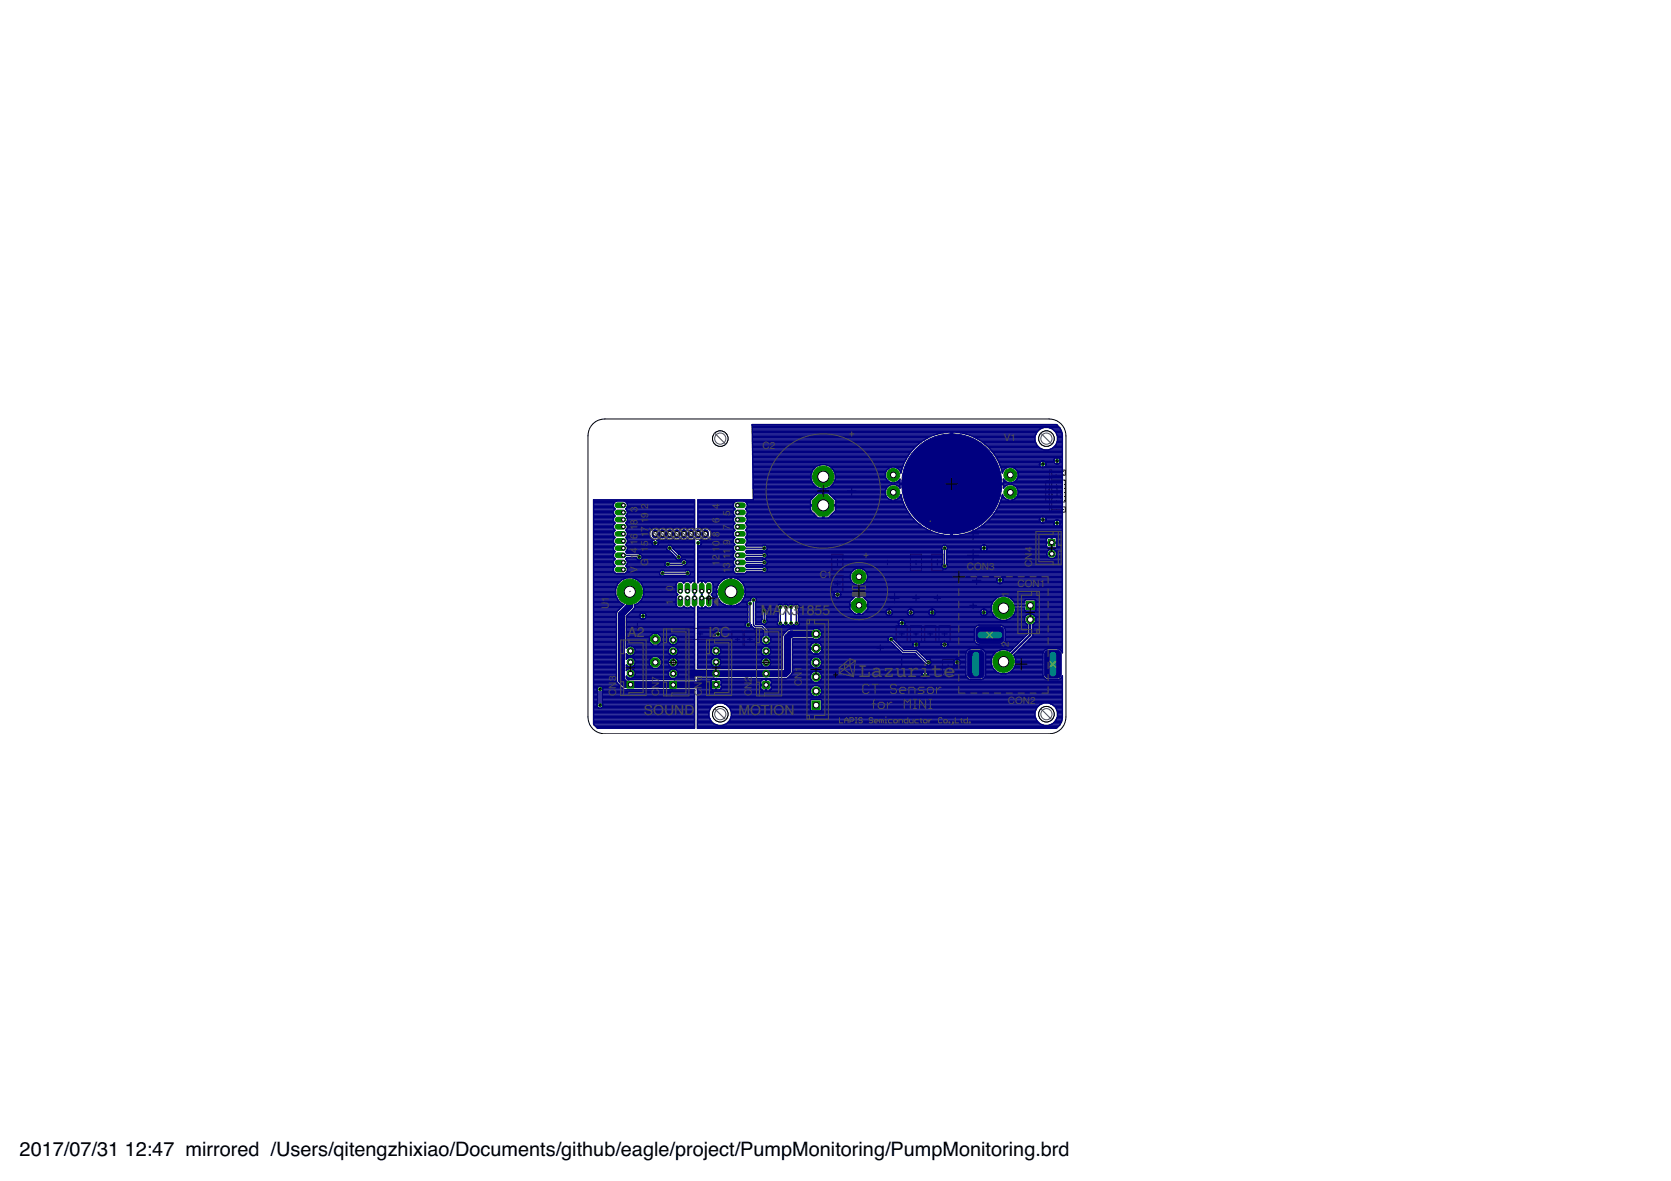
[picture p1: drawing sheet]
<svg xmlns="http://www.w3.org/2000/svg" width="297mm" height="210mm" viewBox="0 0 297 210" stroke-linecap="round" stroke-linejoin="round" font-family="sans-serif">
<defs><g id="words">
<text font-size="3.6" fill="#505050" x="152.7" y="120.3">Lazurite</text>
<g font-size="3.5">
<text x="3.5" y="205.4">2017/07/31</text>
<text x="22.2" y="205.4">12:47 mirrored /Users/qitengzhixiao/Documents/github/eagle/project/PumpMonitoring/PumpMonitoring.brd</text>
</g>
<g font-size="2.5" fill="#505050">
<text x="111.5" y="113.2">A2</text>
<text x="125.9" y="113.2">I2C</text>
<text x="135.2" y="109.4">MA</text>
<text x="139" y="109.4">X</text>
<text x="140.6" y="109.4">3</text>
<text x="142" y="109.4">1855</text>
<text x="114.5" y="127.1">SOUND</text>
<text x="131.3" y="127.1">MOTION</text>
</g>
<g font-size="1.8" fill="#505050">
<text x="135.6" y="79.9">C2</text>
<text x="178.4" y="78.4">V1</text>
<text x="113.3" y="95.8" transform="rotate(-90 113.3 95.8)">6</text>
<text x="113.3" y="94.3" transform="rotate(-90 113.3 94.3)">1</text>
<text x="113.3" y="93.3" transform="rotate(-90 113.3 93.3)">8</text>
<text x="113.3" y="91.1" transform="rotate(-90 113.3 91.1)">3</text>
<text x="115.2" y="95.5" transform="rotate(-90 115.2 95.5)">1</text>
<text x="115.2" y="94.5" transform="rotate(-90 115.2 94.5)">7</text>
<text x="115.2" y="93" transform="rotate(-90 115.2 93)">1</text>
<text x="115.2" y="92" transform="rotate(-90 115.2 92)">9</text>
<text x="115.2" y="90.4" transform="rotate(-90 115.2 90.4)">2</text>
<text x="127.9" y="95.5" transform="rotate(-90 127.9 95.5)">8</text>
<text x="127.9" y="93" transform="rotate(-90 127.9 93)">6</text>
<text x="127.9" y="90.4" transform="rotate(-90 127.9 90.4)">4</text>
<text x="129.8" y="94.3" transform="rotate(-90 129.8 94.3)">7</text>
<text x="129.8" y="91.7" transform="rotate(-90 129.8 91.7)">5</text>
<text x="113.3" y="101.9" transform="rotate(-90 113.3 101.9)">V</text>
<text x="113.3" y="99.3" transform="rotate(-90 113.3 99.3)">14</text>
<text x="113.3" y="96.8" transform="rotate(-90 113.3 96.8)">1</text>
<text x="115.2" y="100.6" transform="rotate(-90 115.2 100.6)">G</text>
<text x="115.2" y="98.1" transform="rotate(-90 115.2 98.1)">1</text>
<text x="115.2" y="97.1" transform="rotate(-90 115.2 97.1)">5</text>
<text x="127.9" y="100.6" transform="rotate(-90 127.9 100.6)">1</text>
<text x="127.9" y="99.6" transform="rotate(-90 127.9 99.6)">2</text>
<text x="127.9" y="98.1" transform="rotate(-90 127.9 98.1)">1</text>
<text x="127.9" y="97.1" transform="rotate(-90 127.9 97.1)">0</text>
<text x="129.8" y="101.9" transform="rotate(-90 129.8 101.9)">1</text>
<text x="129.8" y="100.9" transform="rotate(-90 129.8 100.9)">3</text>
<text x="129.8" y="99.3" transform="rotate(-90 129.8 99.3)">1</text>
<text x="129.8" y="98.5" transform="rotate(-90 129.8 98.5)">1</text>
<text x="129.8" y="96.8" transform="rotate(-90 129.8 96.8)">9</text>
<text x="171.9" y="101.2">CON3</text>
<text x="183.5" y="100.7" transform="rotate(-90 183.5 100.7)">C</text>
<text x="183.5" y="99.5" transform="rotate(-90 183.5 99.5)">N</text>
<text x="183.5" y="98.2" transform="rotate(-90 183.5 98.2)">4</text>
<text x="108.2" y="106.9" transform="rotate(-90 108.2 106.9)">1</text>
<text x="119.7" y="107.6" transform="rotate(-90 119.7 107.6)">1</text>
<text x="119.7" y="105" transform="rotate(-90 119.7 105)">0</text>
<text x="145.7" y="102.7">C1</text>
<text x="179.3" y="106" transform="rotate(-90 179.3 106)">1</text>
<text x="180.9" y="104.4">CON1</text>
<text x="108.2" y="108.2" transform="rotate(-90 108.2 108.2)">U</text>
<text x="142.6" y="119.4" transform="rotate(-90 142.6 119.4)">1</text>
<text x="179.3" y="114.9" transform="rotate(-90 179.3 114.9)">2</text>
<text x="109.5" y="123.7" transform="rotate(-90 109.5 123.7)">C</text>
<text x="109.5" y="122.4" transform="rotate(-90 109.5 122.4)">N</text>
<text x="109.5" y="121.1" transform="rotate(-90 109.5 121.1)">3</text>
<text x="117.2" y="123.7" transform="rotate(-90 117.2 123.7)">C</text>
<text x="117.2" y="122.4" transform="rotate(-90 117.2 122.4)">N</text>
<text x="117.2" y="121.2" transform="rotate(-90 117.2 121.2)">7</text>
<text x="124.8" y="123.7" transform="rotate(-90 124.8 123.7)">C</text>
<text x="124.8" y="122.4" transform="rotate(-90 124.8 122.4)">N</text>
<text x="124.8" y="121.1" transform="rotate(-90 124.8 121.1)">6</text>
<text x="133.7" y="123.7" transform="rotate(-90 133.7 123.7)">C</text>
<text x="133.7" y="122.4" transform="rotate(-90 133.7 122.4)">N</text>
<text x="133.7" y="121.2" transform="rotate(-90 133.7 121.2)">2</text>
<text x="142.6" y="122" transform="rotate(-90 142.6 122)">C</text>
<text x="142.6" y="120.7" transform="rotate(-90 142.6 120.7)">N</text>
<text x="179.2" y="125">CON2</text>
</g>
</g></defs>
<g fill="none" stroke="#000" stroke-width=".18">
<path d="M120.5 94.9h2.1M121.6 93.9v2M148.3 100h1.1M148.9 99.4v1.2M150.6 87.3h1.6M151.4 86.5v1.6M157.4 100h.8M157.8 99.6v.8M162.4 100h.8M162.8 99.6v.8M164.5 93.6h1.7M165.4 92.8v1.7"/>
<path d="M166.2 100h.9M166.6 99.5v.9M172 98.7h2M172 94.9h2M172.1 91.1h1.8M173 90.2v1.8M173 93.9v2M173 97.7v2M186.9 87.3h2M187.9 86.3v1.9M112.7 111.4h1.2M113.3 110.8v1.2"/>
<path d="M116.2 117.7h.5M116.2 113.6h.5M116.5 113.4v.5M116.5 117.5v.5M123.9 112.7h1M124.4 112.2v1M130.7 113.6h.8M131.1 113.2v.8M132.9 113.6h.9M133.3 113.2v.8M148.3 103.8h1.1M148.9 103.3v1"/>
<path d="M155.9 115.2h1.2M156.5 114.6v1.2M158.2 106.3h1.6M159 105.5v1.6M159.6 117.7h1.4M159.8 112.7h1M160.3 112.2v.9M160.3 117.1v1.3M162.2 106.3h1.2M162.4 112.7h.8M162.8 105.7v1.2M162.8 112.3v.8"/>
<path d="M164.6 117.7h1.5M164.9 112.7h.9M165.4 112.2v.9M165.4 117v1.5M166.1 106.3h1.1M166.6 105.7v1.2M167.4 112.7h1M167.9 112.2v.9M168 118.7h1.1M168.5 118.2v1M172.4 107.6h1.2M172.8 103.1h1.6"/>
<path d="M173 107v1.2M173.6 102.4v1.5"/>
</g>
<path d="M147.9 98.5h1.9v2.9h-1.9zM161.8 98.5h2v2.9h-2zM165.7 98.5h1.9v2.9h-1.9zM121.9 111.7h5v1.9h-5zM130.1 112.1h2v3h-2zM132.3 112.1h2v3h-2zM147.9 102.3h1.9v2.9h-1.9zM159.3 111.2h2v2.9h-2zM161.8 111.2h2v2.9h-2zM164.4 111.2h1.9v2.9h-1.9zM166.9 111.2h2v2.9h-2zM167.6 117.2h1.9v3h-1.9z" fill="none" stroke="#800000" stroke-width=".18"/>
<g fill="#800000" stroke="#800000" stroke-width=".18">
<path d="M185.9 85.4h.6v3.7h-.6z"/>
<path d="M186.6 83.5h.3v7.5h-.3z"/>
<path d="M186.9 84h1.9v.5h-1.9z"/>
<path d="M186.9 90.1h1.9v.5h-1.9z"/>
<path d="M188.8 83.5h.6v1h-.6z"/>
<path d="M188.8 90.1h.6v.9h-.6z"/>
<path d="M186.9 85.3h2.5v3.9h-2.5z"/>
</g>
<g fill="#000080" stroke="#000080" stroke-width=".18">
<path d="M117.3 94.4a.55 .55 0 0 1 .6-.2 .55 .55 0 0 1 .4 .5v.4a.55 .55 0 0 1-.5 .5 .55 .55 0 0 1-.6-.5z" fill-rule="evenodd"/>
<path d="M118.5 94.4a.55 .55 0 0 1 .7-.2 .55 .55 0 0 1 .4 .5v.4a.55 .55 0 0 1-.6 .5 .55 .55 0 0 1-.5-.5z" fill-rule="evenodd"/>
<path d="M116 94.4a.55 .55 0 0 1 .6-.2 .55 .55 0 0 1 .4 .5v.4a.55 .55 0 0 1-.5 .5 .55 .55 0 0 1-.6-.5z" fill-rule="evenodd"/>
<path d="M119.8 94.4a.55 .55 0 0 1 .6-.2 .55 .55 0 0 1 .4 .5v.4a.55 .55 0 0 1-.5 .5 .55 .55 0 0 1-.6-.5z" fill-rule="evenodd"/>
<path d="M121.1 94.4a.55 .55 0 0 1 .6-.2 .55 .55 0 0 1 .4 .5v.4a.55 .55 0 0 1-.5 .5 .55 .55 0 0 1-.6-.5z" fill-rule="evenodd"/>
<path d="M122.4 94.4a.55 .55 0 0 1 .6-.2 .55 .55 0 0 1 .4 .5v.4a.55 .55 0 0 1-.6 .5 .55 .55 0 0 1-.5-.5z" fill-rule="evenodd"/>
<path d="M123.6 94.4a.55 .55 0 0 1 .6-.2 .55 .55 0 0 1 .5 .5v.4a.55 .55 0 0 1-.6 .5 .55 .55 0 0 1-.6-.5z" fill-rule="evenodd"/>
<path d="M124.9 94.4a.55 .55 0 0 1 .6-.2 .55 .55 0 0 1 .4 .5v.4a.55 .55 0 0 1-.5 .5 .55 .55 0 0 1-.6-.5z" fill-rule="evenodd"/>
<path d="M185.9 115.8l.5-.3h1.5a.75 .75 0 0 1 .8 .8v3.5a.75 .75 0 0 1-.8 .7h-1.5a.75 .75 0 0 1-.7-.7v-3.5z" fill-rule="evenodd"/>
<path d="M172.2 115.8l.5-.3h1.5a.75 .75 0 0 1 .8 .8v3.5a.75 .75 0 0 1-.8 .7h-1.5a.75 .75 0 0 1-.7-.7v-3.5z" fill-rule="evenodd"/>
<path d="M173.7 111.6l.5-.2h3.5a.75 .75 0 0 1 .8 .7v1.5a.75 .75 0 0 1-.8 .8h-3.5a.75 .75 0 0 1-.7-.8v-1.5z" fill-rule="evenodd"/>
<circle cx="169.2" cy="86" r="8.9"/>
</g>
<path d="M127.3 119.7h.1M183.1 110.1v2.8l-4.7 4.7M183.1 107.6h-4.2l-.5 .5M111.2 121.7h.9M119.6 121.7h.1M127.3 121.7h-.1" fill="none" stroke="#000080" stroke-width=".42"/>
<g fill="none" stroke="#000080" stroke-width=".25">
<path d="M133.7 75.6h54.2M133.7 76.9h34M133.7 76.7h50.7M133.7 76.5h51M133.7 76.2h51.2M133.7 76h51.8M133.7 75.8h54.5M133.8 77.1h32.9M133.8 78.5h30.1M133.8 78.2h30.4M133.8 78h30.8M133.8 77.8h31.2"/>
<path d="M133.8 77.6h31.6M133.8 77.3h32.2M133.8 79.8h28.5M133.8 79.6h28.8M133.8 79.4h29M133.8 79.1h29.2M133.8 78.9h29.5M133.8 78.7h29.8M167.7 76.9a9.2 9.2 0 0 0-7.6 7.2 1.42 1.42 0 0 0-2-.9 1.42 1.42 0 0 0-.4 2.2 1.42 1.42 0 0 0 2.3-.2v.7h18.4v-.7a1.43 1.43 0 0 0 2.2 .2 1.43 1.43 0 0 0-.3-2.2 1.43 1.43 0 0 0-2.1 .9l-.6-1.9-.6-1.1M167.7 76.9l1.3-.1v18.4a9.2 9.2 0 0 1-8.9-7.3l-.1 .4-.4 .4-.6 .2M169 77.1h.3M169 79.8h.3"/>
<path d="M169 79.6h.3M169 79.4h.3M169 79.1h.3M169 78.9h.3M169 78.7h.3M169 78.5h.3M169 78.2h.3M169 78h.3M169 77.8h.3M169 77.6h.3M169 77.3h.3M169 76.9h.3"/>
<path d="M170.7 76.9a9.2 9.2 0 0 1 6.3 4.2M170.7 76.9l-1.4-.1v18.4a9.2 9.2 0 0 0 7.7-4.3M170.7 76.9h13.6M171.7 77.1h12.5M172.4 77.3h11.7M172.9 77.6h11.1M173.4 77.8h10.6M173.8 78h10.2M174.1 78.2h9.9M174.5 78.5h9.5M174.8 78.7h9.3M175 78.9h9.2"/>
<path d="M175.3 79.1h9M175.6 79.4h8.9M175.8 79.6h9M176 79.8h9.2M186.5 76h1.9M186.8 79.8h2M187 76.2h1.5M187.2 79.6h1.6M187.3 76.5h1.3M187.4 79.4h1.4M187.5 76.7h1.2M187.6 79.1h1.2"/>
<path d="M187.7 76.9h1.1M187.8 78.9h1M187.8 77.1l1 .1M187.9 78.7h.9M187.9 77.3h.9M187.9 78.5h.9M188 78.2h.8M188 78h.8M188 77.8h.8M188 77.6h.8M188.4 76l.4 1.2M188.4 76l-.7-.5h-54l.2 13.3h-9.8v5l.6 .2"/>
<path d="M188.8 77.2v38.8l-.3-.5-.4-.2h-1.9l-.7 .4-.1 .4v3.9M105.5 91.8h3.8M105.5 98.2h3.7M105.5 99.1h3.6M105.5 88.9h18M105.5 92.5h3.5M105.5 93.6h3.5M105.5 96.9h3.7M105.5 98h3.8M105.5 100h3.5M105.5 99.8h3.6M105.5 99.6h3.6"/>
<path d="M105.5 99.3h3.8M105.5 98.9h3.6M105.5 98.7h3.5M105.5 98.4h3.6M105.5 97.8h3.6M105.5 97.6h3.5M105.5 97.3h3.5M105.5 97.1h3.6M105.5 96.7h3.7M105.5 96.5h3.6M105.5 96.2h3.5M105.5 96h3.5"/>
<path d="M105.5 95.8h3.6M105.5 95.6h3.8M105.5 95.3h3.7M105.5 95.1h3.6M105.5 94.9h3.5M105.5 94.7h3.6M105.5 94.4h3.7M105.5 94.2h3.8M105.5 94h3.6M105.5 93.8h3.5M105.5 93.3h3.6M105.5 93.1h3.7"/>
<path d="M105.5 92.9h3.8M105.5 92.7h3.6M105.5 92.2h3.5M105.5 92h3.6M105.5 91.6h3.7M105.5 91.3h3.6M105.5 91.1h3.5M105.5 90.9h3.6M105.5 90.7h3.6M105.5 90.4h3.8M105.5 90.2h3.6M105.5 90h3.6"/>
<path d="M105.5 89.8h3.5M105.5 89.6h3.6M105.5 89.3h3.7M105.5 89.1h4M109 96l.1 .6 .2 .2a.77 .77 0 0 0 0 1.3 .78 .78 0 0 0-.2 1M109 93.8l.3 .5a.78 .78 0 0 0-.2 1M109 92.2l.1 .6 .2 .2-.2 .2-.1 .6M109.1 90.2a.77 .77 0 0 1 .5-1.1h1.3a.75 .75 0 0 1 .5 1.1M109.1 95.3l.2 .2-.3 .5M109.1 90.7a.78 .78 0 0 0 .2 1l-.3 .5M109.1 99.5a.78 .78 0 0 0 .2 1.1l-.3 .5M109.1 99.1l.2 .2"/>
<path d="M109.1 90.2l.2 .2M109.3 99.3l-.2 .2M109.3 90.4l-.2 .3M110.8 98.7h2.5l.3 .3M111.1 89.1h12.4M111.2 99.3h2M111.2 90.4h12.3M111.2 90.4l.2 .3M111.2 99.3l.2 .2M111.2 95.6h4.5M111.2 94.2h4.5M111.3 91.8h12.2"/>
<path d="M111.3 98h7.8M111.3 96.9h4.8M111.3 92.9h12.2M111.3 96.7h4.7M111.3 93.1h12.2M111.4 98.2h7.9M111.4 91.6h12.1M111.4 89.3h12.1M111.4 95.3h4.1M111.4 94.4h4.1M111.4 99.1h1.7l.3 .4M111.4 95.3l-.2 .2 .3 .5"/>
<path d="M111.4 99.6h9.9M111.4 94h4.5M111.4 90.7h12.1M111.4 90.2h12.1M111.4 90.7a.78 .78 0 0 1-.2 1l.3 .5M111.4 99.5a.78 .78 0 0 1-.2 1.1l.3 .5M111.4 90.2l-.2 .2M111.4 99.1l-.2 .2M111.4 97.8h7.3M111.4 95.8h4.5M111.4 92h12.1M111.4 99.1h.1"/>
<path d="M111.5 97.1h7.1M111.5 96.5h4.4M111.5 93.3h12M111.5 92.7h12M111.5 91.3h12M111.5 89.6h12M111.5 99.8h9.6M111.5 95.1h3.9M111.5 94.7h3.9M111.5 90.9h12M111.5 90h12M111.5 96l-.1 .6-.2 .2a.77 .77 0 0 1 0 1.3l.2 .2h2.1l.3 .2 .3 .3v.4l-.3 .3"/>
<path d="M111.5 92.5h12M111.5 93.6h12M111.5 100h6.8M111.5 97.6h7M111.5 97.3h7M111.5 96.2h4.5M111.5 96h4.7M111.5 94.9h3.9M111.5 93.8h12M111.5 92.2h12M111.5 91.1h12M111.5 89.8h12"/>
<path d="M111.5 92.2l-.1 .6-.2 .2 .2 .2 .1 .6M111.5 93.8l-.3 .5a.78 .78 0 0 1 .2 1M113.6 98.4h5.9M114 98.7h5.7M114 99.3h6.2M114.1 99.1h6M114.1 98.9h5.9M115.4 95.1l.5 .7M115.4 94.7v.4M115.9 94l.4-.2 .8 .2M115.9 95.8l.4 .1M115.9 94l-.5 .7"/>
<path d="M115.9 96.5h1.2M116.3 95.9a.58 .58 0 0 0-.3 .9 .58 .58 0 0 0 .9 .1 .58 .58 0 0 0-.1-.9M116.3 95.9v.1M116.5 96.9h.1M116.5 96.7h.1M116.5 96.5v.5M116.7 95.9v.1M116.7 95.9l.1 .1M116.8 96h6.7M116.9 96.9h6.6M117 96.2h6.5M117 96.7h6.5"/>
<path d="M117.1 96.5h6.4M117.1 95.8h.1M117.1 94h.1M117.1 95.8l-.4 .1M117.2 94l.4-.2 .8 .2M117.2 95.8l.4 .1 .8-.1M118.4 95.8h.1M118.4 94h.1M118.4 94l.4-.2 .8 .2M118.4 95.8l.4 .1 .8-.1M118.5 99.8l-.3 .3v.4l.3 .3h.4l.1-.1h4.5M119 97.4l1.6 1.6"/>
<path d="M119.4 97.1h4.1M119.5 97.3h4M119.6 95.8h.1M119.6 94h.1M119.7 94a1.2 1.2 0 0 1 1.3 0M119.7 95.8a1.2 1.2 0 0 0 1.3 0M119.7 97.6h3.8M119.9 97.8h3.6M120.1 98h3.4M120.4 98.2h3.1M120.4 99.5l-.3-.3v-.1l-1.1-1.2h-.2l-.3-.3v-.4l.3-.3h.4l.3 .3v.2l1.1 1.1h.2l.3 .3v.4l-.3 .3M120.6 98.4h2.9"/>
<path d="M120.9 95.8h.1M120.9 94h.1M121 94l.3-.2 .9 .2M121 95.8l.3 .1 .9-.1M121 98.7h2.5M121 99.3h2.5M121.1 99.8l.2-.3h.5l.3 .3M121.1 99.8v.1h-2.1l-.1-.1M121.1 99.1h2.4M121.1 98.9h2.4M121.6 100l-.4 .3h-2.5M121.9 99.6h1.6"/>
<path d="M122.1 99.8v.4l-.7 .5M122.1 100h1.4M122.1 99.8h1.4M122.2 94h.1M122.2 95.8h.1M122.2 94a.99 .99 0 0 1 1.3 0v-5.2h-18v39.9M122.2 95.8l.4 .1 .8-.1M123.4 95.8h.1M123.4 95.8l.1 9.2M123.4 94h.1M124 98.2h6.5M124 99.1h6.5"/>
<path d="M124 98h6.6M124 100h6.3M124 99.8h6.3M124 99.6h6.5M124 99.3h6.7M124 98.9h6.3M124 98.7h6.3M124 98.4h6.4M124 97.8h6.4M124 97.6h6.3M124 97.3h6.3M124 97.1h6.4"/>
<path d="M124.1 91.8h6.5M124.1 88.9h20M124.1 92.5h6.2M124.1 93.6h6.2M124.1 93.8h6.2M124.1 93.3h6.3M124.1 93.1h6.4M124.1 92.9h6.5M124.1 92.7h6.3M124.1 92.2h6.2M124.1 92h6.3M124.1 91.6h6.4"/>
<path d="M124.1 91.3h6.3M124.1 91.1h6.2M124.1 90.9h6.2M124.1 90.7h6.4M124.1 90.4h6.6M124.1 90.2h6.4M124.1 90h6.2M124.1 89.8h6.2M124.1 89.6h6.3M124.1 89.3h6.4M124.1 89.1h6.7M124.1 96.9h.1"/>
<path d="M124.1 96.7h.1M124.3 95.9a.57 .57 0 0 1 .4 .7 .57 .57 0 0 1-.7 .4v6.5M124.3 95.9l.1 .1M124.4 96h5.9M124.5 96.9h6.1M124.6 96.2h5.7M124.7 96.7h5.8M124.7 94h.1M124.7 95.8h.1M124.7 95.8l-.4 .1M124.7 96.5h-.6v.5M124.7 96.5h5.7"/>
<path d="M124.8 94a1.07 1.07 0 0 1 1.6 .7M124.8 95.8l.4 .1 .8-.1M126 95.8h4.4M126 94h4.4M126.2 95.6h4.4M126.2 94.2h4.4M126.3 95.3h4.2M126.3 94.4h4.2M126.4 94.7v.4M126.4 95.1l-.4 .7M126.4 95.1h4M126.4 94.9h3.9"/>
<path d="M126.4 94.7h4M130.3 92.2l.2 .6 .2 .2-.2 .2-.2 .6M130.3 93.8l.4 .5a.77 .77 0 0 0 0 1.2l-.4 .5M130.3 96l.2 .6 .2 .2a.77 .77 0 0 0 0 1.3 .78 .78 0 0 0-.2 1M130.5 90.2a.77 .77 0 0 1 .4-1.1h1.3a.76 .76 0 0 1 .6 .6 .76 .76 0 0 1-.3 .7M130.5 90.7a.78 .78 0 0 0 .2 1l-.4 .5M130.5 99.5a.78 .78 0 0 0 .2 1.1l-.4 .5M130.5 99.1l.2 .2M130.5 90.2l.2 .2M130.7 99.3l-.2 .2M130.7 90.4l-.2 .3M131.1 97.4h4.7"/>
<path d="M131.1 100h4.7M131.1 98.7h4.7M132.4 89.1h11.7M132.5 90.4a.77 .77 0 0 1 0 1.3l.3 .5M132.5 99.3l.2 .3h2.8l.1-.1h.5l.3 .3M132.5 99.3h35M132.5 90.4h11.6M132.5 95.6h53.7M132.5 94.2h32.5M132.6 91.8h12.5M132.6 98h34.9M132.6 96.9h42.1"/>
<path d="M132.6 92.9h30.4M132.7 96.7h53.3M132.7 93.1h30.6M132.7 98.2h34.8M132.7 91.6h12.2M132.7 89.3h11.4M132.7 95.3h56.1M132.7 95.3l-.2 .2 .3 .5M132.7 94.4h32.8M132.7 99.6h2.9M132.7 95.8h53.3M132.7 94h31.9"/>
<path d="M132.7 90.7h11.4M132.7 90.2h11.4M132.8 92h12.6M132.8 96.5h54.1M132.8 93.3h30.8M132.8 92.7h30M132.8 95.1h34.9M132.8 94.7h33.2M132.8 91.3h11.9M132.8 89.6h11.3M132.8 90.9h11.5M132.8 90h11.3"/>
<path d="M132.8 96v.3l-.3 .5 .2 .2h2.8l.1-.1h.5l.3 .3v.4l-.3 .3h-.5l-.1-.1h-2.8l-.2 .3 .2 .2h2.8l.1-.1M132.8 92.2v.3l-.3 .5 .3 .5v.3M132.8 93.8l-.3 .5a.75 .75 0 0 1 .2 1M132.8 92.5h29.8M132.8 93.6h31.1M132.8 96.2h53.2M132.8 96h53.2M132.8 94.9h33.9M132.8 93.8h31.4M132.8 92.2h29.6M132.8 91.1h11.7M132.8 89.8h13.4"/>
<path d="M133.8 81.3h27.4M133.8 81.1h27.6M133.8 80.9h27.7M133.8 80.7h27.8M133.8 80.5h28M133.8 80.2h28.2M133.8 80h28.4M133.8 82.5h26.9M133.8 82.7h11.9M133.8 82.2h27M133.8 82h27.1M133.8 81.8h27.2"/>
<path d="M133.8 81.6h27.3M133.8 83.1h11.1M133.8 84h10.5M133.8 83.8h10.6M133.8 83.6h10.7M133.8 83.4h10.9M133.8 82.9h11.3M133.9 85.6h10.4M133.9 85.3h10.3M133.9 85.1h10.3M133.9 84.9h10.3M133.9 84.7h10.3"/>
<path d="M133.9 84.5h10.3M133.9 84.2h10.3M133.9 86.9h23.6M133.9 86.7h11.5M133.9 86.4h11.1M133.9 86.2h10.9M133.9 86h10.6M133.9 85.8h10.5M133.9 88.2h10.9M133.9 88h11.1M133.9 87.8h11.3M133.9 87.6h23.5"/>
<path d="M133.9 87.3h23.5M133.9 87.1h23.5M133.9 88.7h10.4M133.9 88.5h10.6M135.6 99.1h-2.9l-.2 .2M136.1 98.2l.3 .3v.4l-.3 .3h-.5l-.1-.1M136.1 99.1h31.4M136.1 99.6h31.4M136.2 97.8h31.3M136.2 97.1h31.3M136.3 98.4h31.2M136.4 99.8v.4l-.3 .3h-.5l-.1-.1h-2.8l-.2 .2 .2 .3h2.8l.1-.2h.5l.3 .3v.5l-.3 .2"/>
<path d="M136.4 100h31.1M136.4 99.8h31.1M136.4 98.9h31.1M136.4 98.7h31.1M136.4 97.6h31M136.4 97.3h31M144.1 88.9l1.3-1.3h.8v4.5h-.8l-1.3-1.4v-.8h4.4v.8l-1.3 1.4h-.7v-4.5h.7l1.3 1.3M144.1 88.9v.8h4.4v-.8M145.1 82.9a2.19 2.19 0 0 0-.9 2.3 2.19 2.19 0 0 0 1.7 1.7M145.1 82.9a2.2 2.2 0 0 1 3.2 1 2.2 2.2 0 0 1-1.6 3M146.2 91.8h.3M146.2 88.9h.3"/>
<path d="M146.2 92h.3M146.2 91.6h.3M146.2 91.3h.3M146.2 91.1h.3M146.2 90.9h.3M146.2 90.7h.3M146.2 90.4h.3M146.2 90.2h.3M146.2 90h.3M146.2 89.6h.3M146.2 89.3h.3M146.2 89.1h.3"/>
<path d="M146.2 88.7h.3M146.2 88.5h.3M146.2 88.2h.3M146.2 88h.3M146.2 87.8h.3M146.5 89.8h14.3M147 82.7h13.6M147.3 92h14.9M147.3 86.7h10.3M147.4 87.8h10M147.5 91.8h14.5M147.5 82.9h13"/>
<path d="M147.7 86.4h10.1M147.7 88h9.8M147.7 91.6h14.1M147.8 83.1h10.4M147.9 86.2h10.3M147.9 88.2h9.7M148 91.3h13.6M148 83.4h9.9M148.1 86h20.9M148.1 88.5h9.6M148.2 91.1h13.3M148.2 83.6h9.4"/>
<path d="M148.2 85.8h10.3M148.3 83.8h9.2M148.3 85.6h9.6M148.3 88.7h9.7M148.4 84h9M148.4 90.9h13M148.4 85.3h9.3M148.4 84.2h9M148.5 85.1h9.1M148.5 84.9h9M148.5 84.7h8.9M148.5 84.5h8.9"/>
<path d="M148.5 88.9h11.9M148.5 90.7h12.7M148.5 90.4h12.6M148.5 90.2h12.5M148.5 90h12.4M148.5 89.6h12.2M148.5 89.3h12.1M148.5 89.1h12M157.4 87.8a1.43 1.43 0 0 1 .8-1.6 1.43 1.43 0 0 1 1.8 .5v-.6h18.4v.6a1.43 1.43 0 0 1 1.7-.5 1.43 1.43 0 0 1 .9 1.6M157.4 87.8l.2 .5 .4 .4 .5 .2M159.1 85.8h.9M159.3 83.1h1.1"/>
<path d="M159.4 86.2h.6M159.6 88.7h.7M159.6 85.6h.4M159.7 86.4h.3M159.7 83.4h.6M159.8 88.5h.5M159.8 85.3h.2M159.9 83.6h.4M159.9 86.7h.1M160 88.2h.2M160 83.8h.2M160.1 88h.1"/>
<path d="M160.1 84h.1M167.5 97.8l-.1-.2v-.4l.3-.3h.4l.3 .3v.4l-.1 .2M167.5 97.8v2.5l-.1 .1v.4l.3 .3M167.9 97.4v3.2M168.3 97.8v2.5l.1 .1v.4l-.3 .3M168.3 98.2h17.8M168.3 99.1h18.1M168.3 98h17.9M168.3 100h20.5M168.3 99.8h20.5M168.3 99.6h20.5M168.3 99.3h20.5"/>
<path d="M168.3 98.9h17.9M168.3 98.7h17.8M168.3 98.4h17.8M168.3 97.8h6.1M168.3 97.1h6.1M168.4 97.6h5.9M168.4 97.3h5.9M169 82.5h.3M169 91.8h.3M169 86.9h.3M169 88.9h.3M169 92.5h.3"/>
<path d="M169 93.6h.3M169 83.1h.3M169 95.1h.3M169 94.9h.3M169 94.7h.3M169 94.4h.3M169 94.2h.3M169 94h.3M169 93.8h.3M169 93.3h.3M169 93.1h.3M169 92.9h.3"/>
<path d="M169 92.7h.3M169 92.2h.3M169 92h.3M169 91.6h.3M169 91.3h.3M169 91.1h.3M169 90.9h.3M169 90.7h.3M169 90.4h.3M169 90.2h.3M169 90h.3M169 89.8h.3"/>
<path d="M169 89.6h.3M169 89.3h.3M169 89.1h.3M169 88.7h.3M169 88.5h.3M169 88.2h.3M169 88h.3M169 87.8h.3M169 87.6h.3M169 87.3h.3M169 87.1h.3M169 86.7h.3"/>
<path d="M169 86.4h.3M169 86.2h.3M169 85.8h.3M169 85.6h.3M169 85.3h.3M169 85.1h.3M169 84.9h.3M169 84.7h.3M169 84.5h.3M169 84.2h.3M169 84h.3M169 83.8h.3"/>
<path d="M169 83.6h.3M169 83.4h.3M169 82.9h.3M169 82.7h.3M169 82.2h.3M169 82h.3M169 81.8h.3M169 81.6h.3M169 81.3h.3M169 81.1h.3M169 80.9h.3M169 80.7h.3"/>
<path d="M169 80.5h.3M169 80.2h.3M169 80h.3M169.3 86h19.5M170.6 95.1h18.2M171.6 94.9h17.2M172.3 94.7h16.5M172.9 94.4h15.9M173.4 94.2h15.4M173.8 94h15M174.1 93.8h14.7M174.3 97.3l.1 .5"/>
<path d="M174.3 97.4h1.2M174.4 97.8l.4 .2M174.5 93.6h14.3M174.7 96.9h.4M174.7 96.9l-.3 .2-.1 .2M174.8 93.3h12.6M174.9 96.9v1.1M174.9 97.8h.1M174.9 97.6h.1M174.9 97.3h.1M174.9 97.1h.1M175 93.1h12.3"/>
<path d="M175.1 96.9h10.9M175.1 96.9l.4 .4M175.3 92.9h9.8M175.3 97.8l-.3 .2M175.3 97.8h11.1M175.4 97.1h10.6M175.5 97.6h13.3M175.5 97.3h10.7M175.5 97.3l-.2 .5M175.6 92.7h9.3M175.8 92.5h9M176 92.2h8.8"/>
<path d="M176.2 92h8.7M176.2 80h12.6M176.4 91.8h12.4M176.4 80.2h12.4M176.5 91.6h12.3M176.5 80.5h12.3M176.7 91.3h12.1M176.7 80.7h12.1M176.8 91.1h12M176.8 80.9h12M177 90.9h11.8M177 81.1h11.8"/>
<path d="M177.1 90.7h11.7M177.1 81.3h10.6M177.2 90.4h11.6M177.2 81.6h10.2M177.4 90.2h11.4M177.4 81.8h9.9M177.5 90h11.3M177.5 82h7.6M177.6 89.8h11.2M177.6 82.2h7.2M177.7 89.6h11.1M177.7 82.5h7.1"/>
<path d="M177.8 89.3h11M177.8 82.7h7M177.9 89.1h10.9M177.9 82.9h7M177.9 88.9h10.9M177.9 83.1h1.1M178 88.7h.8M178 83.4h.6M178.1 88.5h.4M178.1 83.6h.3M178.1 88.2h.3M178.1 83.8h.2"/>
<path d="M178.2 88h.1M178.2 84h.1M178.4 86.7h.1M178.4 85.3h.1M178.4 86.4h.2M178.4 86.2h.6M178.4 85.8h.8M178.4 85.6h.4M179.3 88.9l-.5-.2-.4-.4-.2-.4-.6 1.9-.6 1.1M179.9 85.8h8.9M180.1 83.1h8.7M180.1 86.2h8.7"/>
<path d="M180.4 88.7h8.4M180.4 85.6h8.4M180.5 86.4h8.3M180.5 83.4h8.3M180.6 88.5h8.2M180.6 85.3h8.2M180.7 83.6h8.1M180.7 86.7h8.1M180.8 88.2h8M180.8 85.1h8M180.8 86.9h8M180.8 83.8h8"/>
<path d="M180.9 88h7.9M180.9 84.9h7.9M180.9 84h7.9M180.9 87.1h7.9M181 87.8l-.2 .5-.4 .4-.5 .2M181 87.8h7.8M181 87.6h7.8M181 87.3h7.8M181 84.7h7.8M181 84.5h7.8M181 84.2h7.8M184.8 92.4h1.1"/>
<path d="M184.8 92.4l.3 .5M184.8 82.5h1.1M184.9 92l-.1 .4M185.1 92.9h.5M185.3 83.1a.59 .59 0 0 1-.4-.9 .59 .59 0 0 1 1 0 .59 .59 0 0 1-.5 .9M185.3 91.8l-.4 .2M185.4 82.5h.1M185.4 81.9v1.2M185.4 91.8v1.1M185.4 92.5h.1M185.4 92.9h.1M185.4 92.7h.1"/>
<path d="M185.4 92.2h.1M185.4 92h.1M185.4 82.9h.1M185.4 82.7h.1M185.4 82.2h.1M185.4 82h.1M185.4 91.8l.4 .2M185.6 92.9h1.7M185.6 82h1.7M185.8 82.9h3M185.8 92l.1 .4M185.8 92h3"/>
<path d="M185.8 92.7h1.6M185.9 82.2h1.5M185.9 82.7h2.9M185.9 82.5h2.9M185.9 92.4l-.3 .5M185.9 92.5h1.8M185.9 92.2h2.9M186 95.8v.6h1.9v-.6M186.1 95.6l.8-.1v1.9h-.6l-.3-.2v-.7h1.9l-.1 .7-.2 .2h-.6v-1.9h.7l.2 .3M186.1 95.6l-.1 .2M186.9 96.9h.1M186.9 97.3h.1"/>
<path d="M186.9 97.1h.1M186.9 96.7h.1M186.9 96.2h.1M186.9 96h.1M186.9 95.8h.1M186.9 95.6h.1M187 96.5h1.8M187.3 81.9h1.2M187.3 93h1.2M187.4 82.2l.4 .3M187.4 93.3l.4 .3M187.5 99.1h1.3"/>
<path d="M187.5 97.8h1.3M187.7 97.3h1.1M187.7 81.3h.4M187.7 81.3l-.3 .4v.5M187.7 92.5l-.3 .3v.5M187.7 92.5h.4M187.7 98h1.1M187.7 98.9h1.1M187.7 95.6h1.1M187.8 98.7h1M187.8 98.2h1M187.8 98.4h1"/>
<path d="M187.9 97.1h.9M187.9 96.9h.9M187.9 96.7h.9M187.9 96.2h.9M187.9 96h.9M187.9 95.8h.9M187.9 81.3v1.2M187.9 92.4v1.2M187.9 93.3h.1M187.9 93.1h.1M187.9 92.9h.1M187.9 92.7h.1"/>
<path d="M187.9 82.2h.1M187.9 82h.1M187.9 81.8h.1M187.9 81.6h.1M187.9 81.3h.1M188.1 81.3l.4 .5-.1 .4M188.1 92.5l.4 .4-.1 .4M188.1 92.5h.7M188.1 81.3h.7M188.4 82.2l-.4 .3M188.4 93.3l-.4 .3M188.4 93.3h.4"/>
<path d="M188.4 82.2h.4M188.4 92.7h.4M188.4 81.6h.4M188.5 93.1h.3M188.5 92.9h.3M188.5 82h.3M188.5 81.8h.3M105.5 111.8h4.1M105.5 113.6h4.1M105.5 101.1h3.5M105.5 108.9h4.1M105.5 105.1h3.9"/>
<path d="M105.5 114h4.1M105.5 107.8h5.1M105.5 105.3h3.9M105.5 102h11.8M105.5 100.9h3.6M105.5 101.8h3.8M105.5 109.1h4.1M105.5 119.8h4.1M105.5 106h4.1M105.5 116.9h4.1M105.5 114.9h4.1M105.5 111.1h4.1"/>
<path d="M105.5 115.1h4.1M105.5 115.3h4.1M105.5 111.3h4.1M105.5 112.7h4.1M105.5 116.2h4.1M105.5 113.1h4.1M105.5 120h4.1M105.5 119.5h4.1M105.5 119.3h4.1M105.5 119.1h4.1M105.5 118.9h4.1M105.5 118.7h4.1"/>
<path d="M105.5 118.4h4.1M105.5 118.2h4.1M105.5 118h4.1M105.5 117.8h4.1M105.5 117.5h4.1M105.5 117.3h4.1M105.5 117.1h4.1M105.5 116.6h4.1M105.5 116.4h4.1M105.5 116h4.1M105.5 115.8h4.1M105.5 115.5h4.1"/>
<path d="M105.5 114.7h4.1M105.5 114.4h4.1M105.5 114.2h4.1M105.5 113.8h4.1M105.5 113.3h4.1M105.5 112.9h4.1M105.5 112.4h4.1M105.5 112.2h4.1M105.5 112h4.1M105.5 111.5h4.1M105.5 110.9h4.1M105.5 110.7h4.1"/>
<path d="M105.5 110.4h4.1M105.5 110.2h4.1M105.5 110h4.1M105.5 109.8h4.1M105.5 109.6h4.1M105.5 109.3h4.1M105.5 108.7h4.2M105.5 108.4h4.4M105.5 108.2h4.7M105.5 108h4.9M105.5 107.5h5.3M105.5 107.3h5.1"/>
<path d="M105.5 107.1h4.8M105.5 106.9h4.6M105.5 106.7h4.4M105.5 106.4h4.2M105.5 106.2h4.2M105.5 105.8h4M105.5 105.6h3.9M105.5 104.9h3.9M105.5 104.7h3.9M105.5 104.4h4M105.5 104.2h4.1M105.5 104h4.2"/>
<path d="M105.5 103.8h4.3M105.5 103.5h4.5M105.5 103.3h4.7M105.5 103.1h5M105.5 102.9h5.4M105.5 102.7h18M105.5 102.4h18M105.5 102.2h11.9M105.5 101.6h3.6M105.5 101.3h3.5M105.5 100.7h3.8M105.5 100.4h3.7"/>
<path d="M105.5 100.2h3.6M109 101.1a.74 .74 0 0 0 .6 .9M109.7 108.7l-.1 .3v12.1M109.8 103.8a2.49 2.49 0 0 0 1.1 3.7l-1.2 1.2M109.8 103.8a2.53 2.53 0 0 1 4.1-.2 2.53 2.53 0 0 1-1.1 3.9M111.3 100.7h7.1M111.3 101.8h6M111.3 118.2v1a.86 .86 0 0 1 .9-.4 .86 .86 0 0 1 .7 .7M111.3 111.8h12.2M111.3 113.6h4.1M111.3 114h4.1M111.3 109.5v5.7a.86 .86 0 0 1 .9-.4 .86 .86 0 0 1 .7 .7"/>
<path d="M111.3 116.2v1a.87 .87 0 0 1 1.3-.2 .87 .87 0 0 1 0 1.3 .87 .87 0 0 1-1.3-.1M111.3 116.9h.5M111.3 114.9h.5M111.3 111.1h12.2M111.3 115.1h.1M111.3 111.3h12.2M111.3 112.7h4.7M111.3 116.2h.1M111.3 113.1h4.2M111.3 119.1h.1M111.3 118.9h.5M111.3 118.7h4.6"/>
<path d="M111.3 118.4h.3M111.3 118.2h.1M111.3 117.1h.1M111.3 116.6h12.2M111.3 116.4h.3M111.3 114.7h12.2M111.3 114.4h4.5M111.3 114.2h4.3M111.3 113.8h4.1M111.3 113.3h4.1M111.3 112.9h4.4M111.3 112.4h12.2"/>
<path d="M111.3 112.2h12.2M111.3 112h12.2M111.3 111.5h12.2M111.3 110.9h12.2M111.3 110.7h12.2M111.3 110.4h12.2M111.3 110.2h12.2M111.3 110h2.7M111.3 109.8h2.5M111.3 109.6h2.4M111.4 100.4h6.8M111.4 100.9h12.1"/>
<path d="M111.5 101.6h5.9M111.5 100.2h6.7M111.5 101.1h12M111.5 101.3h12M111.5 101.1a.74 .74 0 0 1-.6 .9M111.5 109.3h2.2M111.8 109.1h2M112 108.9h11.5M112.2 108.7h11.3M112.3 116.9h3.6M112.3 114.9h11.2M112.3 118.9h11.2"/>
<path d="M112.4 108.4h11.1M112.5 118.4h3.2M112.5 116.4h6.6M112.7 115.1h6.4M112.7 119.1h6.4M112.7 117.1h2.9M112.7 108.2h10.8M112.7 116.2h6.2M112.7 118.2h2.8M112.8 108h7.8M112.8 107.8h7.5M112.8 115.3h6.1"/>
<path d="M112.8 119.3h6.1M112.8 117.3h2.6M112.8 107.5h7.4M112.8 107.5l-.1 .7-1.4 1.3M112.8 120h6.1M112.8 118h2.6M112.8 116h6.1M112.9 115.5a.88 .88 0 0 1-.5 1 .88 .88 0 0 1-1.1-.3M112.9 119.8h5.9M112.9 119.5h5.9M112.9 117.8h2.5M112.9 117.5h2.5"/>
<path d="M112.9 115.8h5.9M112.9 115.5h5.9M112.9 102.9h10.6M113.3 107.3h6.9M113.4 103.1h10.1M113.5 107.1h6.7M113.6 103.3h7.1M113.7 109.5h1.2M113.7 109.6a.59 .59 0 0 1 .6-.7 .59 .59 0 0 1 .6 .7M113.7 109.6a.59 .59 0 0 0 .6 .5 .59 .59 0 0 0 .6-.5M113.8 106.9h6.4M113.9 103.5h6.5"/>
<path d="M114 106.7h6.2M114.1 103.8h6.1M114.1 106.4h6.1M114.2 104h6M114.2 106.2h6M114.2 104.2h6M114.3 109.1h.1M114.3 110h.1M114.3 109.8h.1M114.3 109.6h.1M114.3 109.3h.1M114.3 108.9v1.2"/>
<path d="M114.3 106h5.9M114.3 104.4h5.9M114.4 105.8h6M114.4 105.1h5.8M114.4 105.3h5.8M114.4 105.6h6M114.4 104.9h5.8M114.4 104.7h5.8M114.5 110h9M114.7 109.1h8.8M114.8 109.8h8.7M114.8 109.3h8.7"/>
<path d="M114.9 109.6h8.6M115.4 117.3v.9l.7 .6h.8l.6-.6v-.9M115.4 117.3l.7-.6h.8l.6 .6M116.1 114.7l-.7-.7v-.8l.7-.6h.8l.6 .6v.8l-.6 .7M117 112.7h6.5M117.1 118.7h6.4M117.1 116.9h6.4M117.2 114.4h1.9M117.2 112.9h6.3M117.3 101.7l.3-.3h.4l.1 .1h3.8l.1-.1h.4l.3 .3v.4l-.3 .3h-.4l-.1-.1h-3.8l-.1 .1h-.4l-.3-.3zM117.3 118.4h1.8M117.3 117.1h1.8"/>
<path d="M117.4 114.2h1.5M117.5 113.1h1.6M117.5 118.2h1.4M117.5 113.6h1.3M117.5 114h1.4M117.5 118h1.4M117.5 117.8h1.3M117.5 117.5h1.3M117.5 117.3h1.4M117.5 113.8h1.3M117.5 113.3h1.4M117.8 101.9h4.4"/>
<path d="M118.9 114.2a.85 .85 0 0 0 1.5 0M118.9 118.2a.85 .85 0 0 0 1.5 0M118.9 116.2a.88 .88 0 0 0 1.5 0M119.5 112.9a.88 .88 0 0 0-.6 1.3M119.5 114.9a.86 .86 0 0 0-.6 1.3M119.5 116.9a.88 .88 0 0 0-.6 1.3M119.5 118.9a.86 .86 0 0 0-.6 1.3M119.8 118.9a.86 .86 0 0 1 .6 1.3M119.8 112.9a.88 .88 0 0 1 .6 1.3M119.8 114.9a.86 .86 0 0 1 .6 1.3M119.8 116.9l.3 .1 .4 .6M120.2 118.4h3.3"/>
<path d="M120.2 116.4h3.3M120.2 114.4h3.3M120.2 115.1h3.3M120.2 113.1h3.3M120.2 119.1h3.3M120.2 117.1h3.3M120.4 116.2h3.1M120.4 118.2h3.1M120.4 114.2h3.1M120.4 115.3h3.1M120.4 119.3h3.1M120.4 117.3h3.1"/>
<path d="M120.4 113.3h3.1M120.5 114h3M120.5 120h3M120.5 118h3M120.5 116h3M120.5 113.6h3M120.5 119.5h3M120.5 117.5h3M120.5 115.5h3M120.5 119.8h3M120.5 117.8h3M120.5 115.8h3"/>
<path d="M120.5 113.8h3M120.5 117.6l-.1 .6M121.2 103.3h.8M121.2 108h.7M121.5 103.5h.1M121.5 107.8h.1M121.8 100.4h1.7M122 100.2h1.5M122.4 103.3h.6M122.5 108h.5M122.6 102.2h.9M122.6 101.6h.9"/>
<path d="M122.7 102h.8M122.7 101.8h.8M122.8 103.5h.1M123.4 106.3h.1M123.4 105.1h.1M123.4 106.3l.1 14.5h-11.9l-.3-.3v-.3a.87 .87 0 0 0 1.1 .3 .87 .87 0 0 0 .5-1M123.4 103.2l-.6 .4a.76 .76 0 0 0-1.2 0 .76 .76 0 0 0-.8-.3 .76 .76 0 0 0-.6 .6v1.3l.3 .5-.3 .5v1.3a.76 .76 0 0 0 .6 .6 .76 .76 0 0 0 .8-.4 .76 .76 0 0 0 1.2 .1l.3 .3h.3M123.4 105h.1M123.4 107.8h.1M123.4 105.3h.1M123.4 106h.1M123.4 108h.1"/>
<path d="M123.4 107.5h.1M123.4 107.3h.1M123.4 107.1h.1M123.4 106.9h.1M123.4 106.7h.1M123.4 106.4h.1M123.4 106.2h.1M123.4 105.8h.1M123.4 105.6h.1M123.4 104.9h.1M123.4 104.7h.1M123.4 104.4h.1"/>
<path d="M123.4 104.2h.1M123.4 104h.1M123.4 103.8h.1M123.4 103.5h.1M123.4 103.3h.1M123.4 105.1l.1 1.2M124 118.7h15.1M124 118.4h2.9M124 118.2h2.6M124 118h2.5M124 117.8h2.4M124 117.5h2.4"/>
<path d="M124 117.3h2.5M124 111.8h11.4l.4 .4v.8a.86 .86 0 0 0-.4 1.2M124 113.6h11.3M124 108.9h8.9M124 114h11.3M124 109.1h8.9M124 116.9h3M124 114.9h3M124 111.1h8.5M124 115.1h2.7M124 115.3h2.5M124 111.3h8.5"/>
<path d="M124 112.7h11.8M124 116.2h2.6M124 113.1h3.2M124 117.1h2.7M124 116.6h15.1M124 116.4h2.9M124 116h2.5M124 115.8h2.4M124 115.5h2.4M124 114.7h15.1M124 114.4h11.7M124 114.2h11.4"/>
<path d="M124 113.8h11.3M124 113.3h11.4M124 112.9h3.1M124 112.4h3.1M124 112.2h3.2M124 112h11.6M124 111.5h8.8M124 110.9h8.5M124 110.7h8.7M124 110.4h8.9M124 110.2h8.9M124 110h8.9"/>
<path d="M124 109.8h8.9M124 109.6h8.9M124 109.3h8.9M124 108.7h8.9M124 108.4h8.9M124 108.2h8.9M124 108h.3M124 101.1h6.3M124 102h27.2M124 100.9h6.4M124 101.8h6.6M124 103.5h.1"/>
<path d="M124 103.3h.3M124 103.1h4.4M124 102.9h4.8M124 102.7h5.4M124 102.4h27.2M124 102.2h27.2M124 101.6h6.4M124 101.3h6.3M124 100.7h6.6M124 100.4h6.5M124 100.2h6.4M124.7 105.1l.1 1.2z"/>
<path d="M124.7 105.1h.1M124.7 107.8h.1M124.7 105.3h.1M124.7 106h.1M124.7 108h.1M124.7 107.5h.1M124.7 107.3h.1M124.7 107.1h.1M124.7 106.9h.1M124.7 106.7h.1M124.7 106.4h.1M124.7 106.2h.1"/>
<path d="M124.7 105.8h.1M124.7 105.6h.1M124.7 104.9h.1M124.7 104.7h.1M124.7 104.4h.1M124.7 104.2h.1M124.7 104h.1M124.7 103.8h.1M124.7 103.5h.1M124.7 103.3h.1M125.1 103.3l-.3-.1v1.8l-.1-1.8-.7 .3M125.1 103.3l.3 .2"/>
<path d="M125.2 103.3h.6M125.2 108h.5M125.4 103.5v.1a.77 .77 0 0 1 .8-.3 .77 .77 0 0 1 .6 .6v1.3l-.4 .5 .4 .5v1.3a.77 .77 0 0 1-.6 .5 .77 .77 0 0 1-.8-.2l-.3 .3h-.3l-.1-1.8v1.8l-.7-.3v10.9l15.1 .2v-5.8M125.4 103.5h.1M126.3 103.3h1.8M126.3 108h6.6M126.4 115.5a.86 .86 0 0 0 .9 1.1 .86 .86 0 0 0 .8-1.1M126.4 115.5a.86 .86 0 0 1 .9-.7 .86 .86 0 0 1 .8 .7M126.5 105.8h.9M126.6 105.6h.8M126.6 103.5h1.3M126.6 107.8h6.3"/>
<path d="M126.7 106h.8M126.7 105.3h21.7M126.7 103.8h1.1M126.7 107.5h2.2M126.8 105.1h3M126.8 107.3h1.7M126.8 107.1h1.4M126.8 106.9h1.2M126.8 106.7h1M126.8 106.4h.9M126.8 106.2h.8M126.8 104.9h.6"/>
<path d="M126.8 104.7h.6M126.8 104.4h.7M126.8 104.2h.7M126.8 104h.8M127.1 112.9l.1 .2M127.1 112.4v.5M127.2 112.2l.5-.1 .4 .3M127.2 112.2l-.1 .2M127.4 105.3l.3 1.1M127.4 105.3h.1M127.6 116.9h11.5M127.6 114.9h11.5"/>
<path d="M127.6 112.1v1.1M127.6 113.1h.1M127.6 112.9h.1M127.6 112.4h.1M127.6 112.2h.1M127.7 106.4l.3 .5M127.7 118.4h8M127.7 116.4h8M127.9 115.1h7.7M127.9 117.1h7.7M128 116.2h7.4M128 118.2h7.4"/>
<path d="M128 113.1h7.6M128 112.2h7.8M128 106.9l.2 .2M128.1 115.3h7.3M128.1 117.3h7.3M128.1 118h7.2M128.1 116h7.2M128.1 117.8h7.2M128.1 117.5h7.2M128.1 115.8h7.2M128.1 115.5h7.2M128.1 112.4v.5"/>
<path d="M128.1 112.9l-.4 .3-.5-.1M128.1 112.9h7.7M128.1 112.4h7.7M128.2 107.1l.7 .5 .9 .2M129.8 102.6a2.59 2.59 0 0 0-2.4 2.5h5.1a2.61 2.61 0 0 0-2.5-2.5v5.2M129.8 102.6v5.2M129.8 107.8h.1M129.8 102.6h.1M129.8 106h.2M129.8 107.5h.2M129.8 107.3h.2M129.8 107.1h.2"/>
<path d="M129.8 106.9h.2M129.8 106.7h.2M129.8 106.4h.2M129.8 106.2h.2M129.8 105.8h.2M129.8 105.6h.2M129.8 104.9h.2M129.8 104.7h.2M129.8 104.4h.2M129.8 104.2h.2M129.8 104h.2M129.8 103.8h.2"/>
<path d="M129.8 103.5h.2M129.8 103.3h.2M129.8 103.1h.2M129.8 102.9h.2M129.8 102.7h.2M130 105.1h58.8M130.3 101.1a.74 .74 0 0 0 .6 .9M130.5 102.7h20.7M130.9 107.5h2M131.1 101.2h4.7M131.1 102.9h20.1M131.3 107.3h1.5"/>
<path d="M131.5 103.1h19.8M131.6 107.1h1.2M131.7 103.3h19.7M131.9 106.9h1.1M131.9 103.5h19.7M132 106.7h1.4M132.1 103.8h19.7M132.2 106.4a2.59 2.59 0 0 1-2.1 1.4M132.2 106.4h1.2M132.2 104h20.1M132.3 106.2h1.3M132.3 104.2h56.5"/>
<path d="M132.4 106h16M132.4 104.4h56.4M132.4 105.8h15.9M132.5 104.7h56.3M132.5 110.9v.4l.3 .3h.4l.3-.3v-.2M132.5 105.6h15.8M132.5 104.9h56.3M132.5 105.3h.1M132.5 105.3l-.3 1.1M132.6 100.7h34.8M132.6 101.8h18.7M132.7 100.4h2.9"/>
<path d="M133.2 111.5h.7M133.3 107.3v3.5l-.3 .3M133.4 106.4l.3-.3h.5l.3 .3M133.4 106.4v.4h-.3l-.3 .3v.4l.1 .1v3l-.4 .3M133.5 111.3h.2M133.5 111.1l.1-.1v.2l.3 .3M133.5 111.1h.1M133.9 111.5l.2 .3M133.9 106.6v4.5l.4 .3h1.2l.7 .6v1.7M134.2 106.2h14.5M134.3 108.9h1.2M134.3 107.8h3.9"/>
<path d="M134.3 109.1h1.2M134.3 110.9h1.3M134.3 110.7h1.1M134.3 110.4h1M134.3 110.2h1.1M134.3 110h1.2M134.3 109.8h1.2M134.3 109.6h1.2M134.3 109.3h1.2M134.3 108.7h1M134.3 108.4h1M134.3 108.2h1.1"/>
<path d="M134.3 108h3.9M134.3 107.5h4M134.3 107.3h16.8M134.3 107.1h16.8M134.4 106.9h16.7M134.5 106.4v.4l-.2 .2v3.9l.1 .1h1.3l.8 .9v1.1a.86 .86 0 0 1 .4 1.2M134.5 106.7h16.8M134.5 106.4h17.1M135.3 117.6l.1 .6M135.4 114.2a.85 .85 0 0 0 1.5 0M135.4 118.2l.3 .2M135.4 116.2a.88 .88 0 0 0 1.5 0"/>
<path d="M135.5 108.9l-.2-.2v-.4l.3-.3h.5l.3 .3v.4l-.2 .2M135.5 108.9v1.2l-.2 .1v.4l.3 .3h.5l.3-.3M135.6 101.7l-.1-.1h-2.8l-.5 .4M135.7 118.4l.3 .2 .7-.2M135.8 111.1h2.5M135.8 108.5v1.9M136 114.9a.86 .86 0 0 0-.6 1.3M136 116.9l-.3 .1-.4 .6M136 111.3h37.6M136.1 100.4h31.3M136.1 110.9h2.1M136.2 100.9h31.3"/>
<path d="M136.2 108.9v1.2l.2 .1v.4M136.2 108.9h2.1M136.2 109.1h2.1M136.2 111.5h37.2M136.2 110h2.1M136.2 109.8h2.1M136.2 109.6h2.1M136.2 109.3h2.1M136.2 101.6h15.3M136.2 108.2h2.1M136.3 100.2h31.2M136.3 114.9a.86 .86 0 0 1 .6 1.3"/>
<path d="M136.3 116.9l.4 .1 .3 .6M136.3 110.7h1.9M136.3 110.2h2M136.4 101.1h15.7M136.4 110.4h1.9M136.4 108.7h1.9M136.4 108.4h1.9M136.4 101.3h15.3M136.4 111.8h8.2a.98 .98 0 0 1 1.1 .1 .98 .98 0 0 1 .3 1M136.5 112.7h2.9M136.5 112.9h2.7M136.5 112.4h3.1"/>
<path d="M136.5 112.2h3.3M136.5 112h3.5M136.7 118.4h2.4M136.7 116.4h2.4M136.7 114.4h2.4M136.7 115.1h2.4M136.7 113.1h2.4M136.7 117.1h2.4M136.9 118.2l-.2 .2M136.9 116.2h2.2M136.9 118.2h2.2M136.9 114.2h2.2"/>
<path d="M136.9 115.3h2.2M136.9 117.3h2.2M136.9 113.3h2.2M137 114h2.1M137 118h2.1M137 116h2.1M137 113.6h2.1M137 117.6l-.1 .6M137 117.8h2.1M137 117.5h2.1M137 115.8h2.1M137 115.5h2.1"/>
<path d="M137 113.8h2.1M138.3 108.2l-.1-.1v-.4l.3-.3h.4l.3 .3 .2-.3h.5l.2 .3 .3-.3h.4l.3 .3 .3-.3h.4l.3 .3v.4l-.2 .1M138.3 108.2v2.2l-.1 .2v.4l.3 .3h.4l.3-.3 .2 .3h.5l.2-.3 .3 .3h.4l.3-.3 .3 .3h.4l.3-.3v-.4l-.2-.2v-2.2M138.7 107.9v2.9M139.1 111.1h.2M139.1 107.5h.2M139.7 107.9v2.9M140 111.1h.3M140 107.5h.3M140.4 111.8l-.3 .1-.9 .9-.1 .3M140.6 120h3.5M140.6 107.9v2.9"/>
<path d="M140.8 119.8h3.4M140.8 119.5h3.6M140.9 114h17.2M140.9 116.9h3.6M140.9 114.9h3.1M140.9 115.1h18.4M140.9 115.3h18.7M140.9 116.2h3.7M140.9 119.3h3.9M140.9 119.1h30.8M140.9 118.9h30.8M140.9 118.7h3.7"/>
<path d="M140.9 118.4h3.4M140.9 118.2h3.3M140.9 118h3.2M140.9 117.8h3.2M140.9 117.5h3.2M140.9 117.3h3.2M140.9 117.1h3.4M140.9 116.6h22.2M140.9 116.4h22M140.9 116h3.4M140.9 115.8h3.2M140.9 115.5h3.1"/>
<path d="M140.9 114.7h3.2M140.9 114.4h3.4M140.9 114.2h3.8M140.9 113.8h17M141 111.1h.2M141 107.5h.2M141.6 107.9v2.9M141.9 111.1h17.9M141.9 107.5h10.6M141.9 108.9h9.8M141.9 109.1h10M141.9 110.2h18.2"/>
<path d="M141.9 110h35.4M141.9 109.8h35.1M141.9 109.6h34.9M141.9 109.3h15.8M141.9 108.7h9.6M141.9 108.4h9.4M141.9 108.2h9.2M142 110.4h17.8M142.1 107.8h9M142.1 110.9h17.6M142.1 110.7h17.6M142.1 108h9"/>
<path d="M144 115.3l.1 .5M144.1 117.6a1.02 1.02 0 0 0 1 1.2 1.02 1.02 0 0 0 .9-1.2M144.1 117.6a1.01 1.01 0 0 1 1-.9 1.01 1.01 0 0 1 .9 .9M144.1 115.8l.5 .4M144.1 114.7l-.1 .4M144.6 114.2h.3v2.1l-.3-.1M144.6 114.2l-.5 .5M144.9 114.9h.3M144.9 116.2h.3M144.9 116h.3M144.9 115.8h.3M144.9 115.5h.3"/>
<path d="M144.9 114.7h.3M144.9 114.4h.3M144.9 114.2h.3M145.3 119.3h26.4M145.5 114.2h-.3v2.1l.3-.1a1 1 0 0 0 .6-.9M145.5 114.2l.4 .3 .2 .6M145.5 114.2h13M145.5 111.8h27.7M145.5 116.2h17.2l1.9 1.9 .6 .1 .3-.3v-.4M145.5 118.7h26.2M145.6 113.6h12.3M145.6 116.9h17.7"/>
<path d="M145.7 119.5h18.3M145.8 112h27.4M145.8 118.4h25.9M145.8 116h14.4M145.8 114.4h12.9M145.8 117.1h17.8M145.8 113.3h12.2M145.9 119.8h18M145.9 118.2h18.9M145.9 112.2h27.3M146 113.1h27.2M146 117.3h17.8"/>
<path d="M146 114.7h12.9M146 115.8h14M146 120h17.8M146 118h18.4M146 112.4h27.2M146 112.9a.99 .99 0 0 1-1.5 .6h-3.5l-.1 .2v5.8a2.35 2.35 0 0 1-1.2 1.1l-15.7-.1v8.9h63.7l.2-.1M146 112.7h27.2M146 117.8h18.2M146 117.5h18M146 112.9h27.2M146.1 114.9h13M146.1 115.5h13.7"/>
<path d="M148.3 105.7h1.1M148.3 105.7l.3 .5M148.4 105.3l-.1 .4M148.6 106.2h.5M148.8 105.1l-.4 .2M148.9 105.1v1.2M148.9 105.3h.1M148.9 106h.1M148.9 106.2h.1M148.9 105.8h.1M148.9 105.6h.1M148.9 105.1l.4 .2"/>
<path d="M149.1 106.2h2.7M149.3 105.3l.1 .4M149.3 105.3h39.5M149.4 106h28.4M149.4 105.6h39.4M149.4 105.7l-.3 .5M149.4 105.8h39.4M151.2 102.2a1.55 1.55 0 0 0 1.5 1.9 1.55 1.55 0 0 0 1.5-1.9M151.2 102.2a1.55 1.55 0 0 1 1.5-1.2 1.55 1.55 0 0 1 1.5 1.2M152 106l-.9 .9v.6h3.2v-.6l-1-.9M152.5 108.9h.3M152.5 107.8h.3"/>
<path d="M152.5 109.1h.3M152.5 106v3.2h-.5l-.9-1v-.5h3.2v.5l-1 1h-.5v-3.2M152.5 108.7h.3M152.5 108.4h.3M152.5 108.2h.3M152.5 108h.3M152.5 107.3h.3M152.5 107.1h.3M152.5 106.9h.3M152.5 106.7h.3M152.5 106.4h.3M152.5 106.2h.3"/>
<path d="M152.8 107.5h23.5M153 104h35.8M153.3 101.1h35.5M153.4 109.1h4.1M153.5 103.8h35.3M153.6 106.2h23.6M153.6 108.9h22.8M153.6 101.3h35.2M153.8 106.4h23.2M153.8 103.5h23.5M153.8 108.7h3.7M153.9 101.6h34.9"/>
<path d="M154 103.3h23.2M154 101.8h34.8M154 106.7h22.8M154.1 108.4h3.6M154.1 103.1h23.1M154.1 102h34.7M154.2 102.9h23M154.2 102.7h23.2M154.2 102.4h34.6M154.2 102.2h34.6M154.2 106.9h22.4M154.3 107.8h21.9"/>
<path d="M154.3 108.2h21.9M154.3 108h21.9M154.3 107.3h22.1M154.3 107.1h22.1M158.1 108.3v1.1M158.1 109.1h.1M158.1 109.3h.1M158.1 108.7h.1M158.1 108.4h.1M158.2 113.1l-.3 .3v.4l.3 .3h.1l2.1 2.1M158.4 113.6l2.2 2.2h2.2l1.9 1.9h.3M158.4 109.3h3.1"/>
<path d="M158.5 108.4h3M158.6 113.1l.3 .3v.2l1.9 1.9h2.2l1.8 1.8 .4-.1 .3 .3M158.6 109.1h2.8M158.6 108.7h2.7M158.8 113.3h14.4M158.9 113.6h14.3M159.1 113.8h14.1M159.3 114h14M159.5 114.2h2.9M159.7 110.8h1.2M159.7 114.4h2.6M159.8 111.1l.4 .2"/>
<path d="M160 114.7h2.3M160.1 110.2l-.4 .5 .1 .4M160.1 110.2h.4M160.2 114.9h2.1M160.3 111.1h.1M160.3 110.2v1.1M160.3 110.9h.1M160.3 110.7h.1M160.3 110.4h.1M160.3 110.2h.1M160.4 115.1h2.2M160.5 110.2l.4 .5-.2 .4"/>
<path d="M160.5 110.2h17.4M160.6 115.3h11.8M160.7 111.1h22M160.7 111.1l-.3 .2M160.8 110.4h21.4M160.8 110.9h21.7M160.9 110.7h21.4M161.5 109.3a.58 .58 0 0 1-.1-.8 .58 .58 0 0 1 .9 0 .58 .58 0 0 1-.1 .8M161.5 109.3l.3 .1 .4-.1M161.9 109.1h.1M161.9 108.3v1.1M161.9 109.3h.1"/>
<path d="M161.9 108.7h.1M161.9 108.4h.1M162.2 109.3h3.2M162.2 114.6h1.2M162.2 114.6l.4 .5M162.3 108.4h3M162.4 114.2l-.2 .4M162.4 109.1h2.8M162.4 108.7h2.7M162.6 115.1h.4M162.8 114l-.4 .2M162.8 114v1.1"/>
<path d="M162.8 114.9h.1M162.8 115.1h.1M162.8 114.7h.1M162.8 114.4h.1M162.8 114.2h.1M162.9 114l.4 .2M163 115.1h4.7M163.1 115.5h8.9M163.3 114.2l.1 .4M163.3 114.2h4.1M163.3 114.9h4.1M163.3 115.8h8.5"/>
<path d="M163.4 114.4h3.9M163.4 114.6l-.4 .5M163.4 114.7h3.9M163.5 116h8.2M163.7 116.2h8M163.8 120h1.2M164 116.4h7.7M164.2 116.6h7.5M164.4 119.4v1.1M164.4 119.8h.1M164.4 116.9h7.3M164.4 120h.1"/>
<path d="M164.4 119.5h.1M164.6 117.1h7.1M164.8 119.5h6.9M165 119.8h6.7M165 120h6.7M165.3 118.2h4.5M165.4 117.3h4.3M165.5 118h4.1M165.5 117.8h4M165.5 117.5h4.1M165.7 108.3v1.1M165.7 109.1h.1"/>
<path d="M165.7 109.3h.1M165.7 108.7h.1M165.7 108.4h.1M166 109.3h8.6M166.1 108.4h8.4M166.2 109.1h8.2M166.2 108.7h8.1M167.3 114.6h1.2M167.3 114.6l.4 .5M167.7 115.1h.4M167.8 114l-.4 .2-.1 .4M167.9 114.9h.1"/>
<path d="M167.9 115.1h.1M167.9 114v1.1M167.9 114.7h.1M167.9 114.4h.1M167.9 114.2h.1M168 114l.4 .2M168.1 115.1h12.1M168.3 100.2h20.5M168.3 100.9h20.5M168.4 114.2l.1 .4M168.4 114.2h5M168.4 114.9h12.1"/>
<path d="M168.4 100.7h20.4M168.4 100.4h20.4M168.5 114.7h12.2M168.5 114.4h5.1M168.5 114.6l-.4 .5M169.5 117.7h1.2M170.1 117.2v1.1M170.1 118.2h.1M170.1 118h.1M170.1 117.8h.1M170.1 117.5h.1M170.1 117.3h.1"/>
<path d="M170.5 118.2h1.2M170.5 117.3h1.2M170.6 118h1.1M170.7 117.5h1M170.7 117.8h1M171.7 120l.2 .4 .6 .4h1.9l.4-.2 .4-.6M171.7 120v-3.9l.2-.4 .6-.4h1.9l.6 .4 .2 .4v3.9M173.4 111.5l-.2 .4v1.9l.4 .6M174 111.1l-.4 .2-.2 .2M174.5 115.3h5.5M174.5 109.3a.58 .58 0 0 1 0-.8 .58 .58 0 0 1 .8 0 .58 .58 0 0 1-.1 .8M174.5 109.3l.3 .1 .4-.1"/>
<path d="M174.9 115.5h2.8M174.9 108.3v1.1M174.9 109.1h.1M174.9 109.3h.1M174.9 108.7h.1M174.9 108.4h.1M175.1 115.8h2.1M175.2 116h1.8M175.2 119.8h10.2M175.2 116.9h1.1M175.2 116.2h1.5M175.2 120h10.2"/>
<path d="M175.2 119.5h2.2M175.2 119.3h1.8M175.2 119.1h1.6M175.2 118.9h1.4M175.2 118.7h1.3M175.2 118.4h1.2M175.2 118.2h1.1M175.2 118h1M175.2 117.8h1M175.2 117.5h1M175.2 117.3h1M175.2 117.1h1.1"/>
<path d="M175.2 116.6h1.2M175.2 116.4h1.3M175.2 109.3h1.4M175.3 108.4h.9M175.4 109.1h1.1M175.4 108.7h.9M176.6 109.3a2.18 2.18 0 0 0 3.6 0M176.6 106.9l-.4 .8v.8l.4 .8M176.6 106.9a2.21 2.21 0 0 1 3.6 0M177.2 115.8a2.18 2.18 0 0 0-1 2.2 2.18 2.18 0 0 0 1.7 1.8M177.2 115.8l.7-.3h.9l.8 .3M177.2 103.1h1.1"/>
<path d="M177.7 102.6v1.1M177.7 103.5h.1M177.7 103.3h.1M177.7 103.1h.1M177.7 102.9h.1M177.7 102.7h.1M177.9 111.1l.6 .4M178.1 102.7h10.7M178.1 103.5h10.7M178.3 102.9h10.5M178.3 114.4h2.6M178.3 103.3h10.5"/>
<path d="M178.3 103.1h10.5M178.3 111.3h4.4M178.5 114.2h2.6M178.5 111.5l.2 .4v1.9l-.4 .6-.4 .2h-3.9l-.4-.2M178.6 111.5h4.1M178.6 114h2.8M178.6 111.8h4.1M178.7 113.6h3.1M178.7 112.7h4M178.7 113.1h3.5M178.7 113.8h2.9M178.7 113.3h3.3"/>
<path d="M178.7 112.9h3.8M178.7 112.4h4M178.7 112.2h4M178.7 112h4M178.9 110.2h3.2M179 106h9.8M179 115.5h.8M179.3 119.5h6.1M179.4 110h2.7M179.5 106.2h9.3M179.6 115.8h.1M179.7 119.3h5.7"/>
<path d="M179.7 109.8h2.5M179.8 106.4h9M179.9 119.1h5.5M180 109.6h2.3M180 106.7h2.2M180.1 118.9h5.3M180.2 109.3h2.3M180.2 106.9l.1 .2h1.8v-.4l.2-.1h1.7l.1 .1v1.8l-.1 .1h-1.7l-.2-.1v-.4h-1.6v.4l-.3 .8M180.2 106.9h1.9M180.2 116.4h5.2M180.3 118.7h5.1M180.3 109.1h8.5"/>
<path d="M180.3 107.1h1.8M180.3 116.6h5.1M180.4 118.4h5M180.4 108.9h8.4M180.4 116.9h5M180.4 116.2h5M180.5 118.2h4.9M180.5 108.7h8.3M180.5 117.1h4.9M180.5 118h4.9M180.5 117.8h4.9M180.5 117.5h4.9"/>
<path d="M180.5 117.3h4.9M180.5 108.4h1.6M180.5 108.2h1.6M180.6 116h4.8M180.9 115.8h4.6M181.1 115.5h4.6M181.3 115.3h4.8M181.5 115.1h7.3M181.8 114.9h7M182 114.7h6.8M182.2 114.4h6.6M182.3 109.5l-.2 .4 .2 .8"/>
<path d="M182.3 110.7l.4 .3v1.7M182.4 114.2h6.4M182.6 114h6.2M182.7 112.7l-3.1 3.1M182.9 113.8h5.9M182.9 109.1l-.6 .4M183.1 113.6h5.7M183.3 113.3h5.5M183.3 109.1l.7 .4M183.5 113.1h5.3M183.6 111.8h5.2M183.6 111.1h5.2"/>
<path d="M183.6 111.3h5.2M183.6 112.7h5.2M183.6 112.9h5.2M183.6 112.4h5.2M183.6 112.2h5.2M183.6 112h5.2M183.6 111.5h5.2M183.8 110.9h5M183.8 109.3h5M184 109.5l.1 .4-.1 .8M184 110.7l-.4 .3v2l-3.4 3.4a2.18 2.18 0 0 1-1.4 3.4M184 110.7h4.8"/>
<path d="M184 109.6h4.8M184 106.7h4.8M184.1 110.4h4.7M184.1 109.8h4.7M184.1 107.8h4.7M184.1 110.2h4.7M184.1 110h4.7M184.1 108.4h4.7M184.1 108.2h4.7M184.1 108h4.7M184.1 107.5h4.7M184.1 107.3h4.7"/>
<path d="M184.1 107.1h4.7M184.1 106.9h4.7M185.4 120l.4 .6 .4 .2h1.9l.4-.2 .3-.5v7.3l-.1 .9-.3 .6M188.2 115.3h.6M188.6 115.5h.2M188.8 115.8h.1M188.8 116h.1M105.5 122.7h.7M105.5 121.8h4.6M105.5 121.3h4.2M105.5 128.7h18M105.5 128.4h18"/>
<path d="M105.5 128.2h18M105.5 128h18M105.5 127.8h18M105.5 127.6h18M105.5 127.3h18M105.5 127.1h18M105.5 126.9h18M105.5 126.7h18M105.5 126.4h18M105.5 126.2h18M105.5 126h18M105.5 125.8h.9"/>
<path d="M105.5 125.5h.7M105.5 125.3h.7M105.5 125.1h.7M105.5 124.9h.8M105.5 124.7h.8M105.5 124.4h.8M105.5 124.2h.8M105.5 124h.8M105.5 123.8h.8M105.5 123.5h.8M105.5 123.3h.8M105.5 123.1h.8"/>
<path d="M105.5 122.9h.8M105.5 122.4h.7M105.5 122.2h.7M105.5 122h4.8M105.5 121.5h4.3M105.5 121.1h4.1M105.5 120.9h4.1M105.5 120.6h4.1M105.5 120.4h4.1M105.5 120.2h4.1M105.5 128.7l.1 .2M105.6 128.9h17.9"/>
<path d="M105.6 128.9l.5 .4M105.9 129.1h17.6M106.1 129.3h17.4M106.2 125.6l.2 .3h.4l.3-.3M106.4 122l-.2 .3v.4l.1 .1v2.2l-.1 .1v.5M106.7 122.5v2.8M106.8 122l.3 .3-.1 .5 .1 2.8M107 125.8h16.5M107 124.9h16.5M107 124.7h16.5M107 124.4h16.5M107 124.2h16.5"/>
<path d="M107 124h16.5M107 123.8h16.5M107 123.5h16.5M107 123.3h16.5M107 123.1h16.5M107 122.9h16.5M107.1 122.2h3.4M107.1 125.1h16.4M107.1 122.7h16.4M107.1 125.5h16.4M107.1 125.3h16.4M107.1 122.4h3.6"/>
<path d="M109.6 121.1l.1 .3 1 1 .4 .2h12.4v6.8h-17.2l-.2-.1M111.3 120.4h.3M111.3 120.2h.1M111.5 120.6h12M112.5 120.4h6.6M112.7 120.2h6.2M118.9 120.2a.88 .88 0 0 0 1.5 0M119 122.6h.1M120.2 120.4h3.3M120.4 120.2h3.1M124 129.3h63.9M124 129.1h64.2"/>
<path d="M124 128.9h3.5M124 128.7h2.9M124 128.4h2.7M124 128.2h2.4M124 122.7h20.1M124 121.8h12.1M124 121.3h2.3M124 128h2.3M124 127.8h2.2M124 127.6h2.1M124 127.3h2M124 127.1h2"/>
<path d="M124 126.9h2M124 126.7h2M124 126.4h2M124 126.2h2.1M124 126h2.2M124 125.8h2.3M124 125.5h2.6M124 125.3h2.8M124 125.1h3.2M124 124.9h20.1M124 124.7h20.1M124 124.4h20.1"/>
<path d="M124 124.2h64.8M124 124h64.8M124 123.8h20.7M124 123.5h20.4M124 123.3h20.2M124 123.1h20.1M124 122.9h20.1M124 122.4h2.4M124 122.2h2.3M124 122h2.3M124 121.5h2.3M124 121.1h2.3"/>
<path d="M124 120.9h2.4M124 120.6h20.1M126 127.3a2.04 2.04 0 0 1 2-2.4 2.04 2.04 0 0 1 2 2.4M126 127.3a2.04 2.04 0 0 0 2 1.7 2.04 2.04 0 0 0 2-1.7M126.4 120.9l.2-.1h.6v1.8h-.7l-.2-.3v-.5M126.4 120.9l-.1 .7h1.9l-.1-.7M127.2 121.3h.2M127.2 122.4h.2M127.2 122.2h.2M127.2 122h.2M127.2 121.5h.2M127.2 121.1h.2"/>
<path d="M127.2 120.9h.2M128.1 120.9l-.2-.1h-.5v1.8h.5l.2-.1 .1-.7M128.1 120.9h7.3M128.2 122.4h7.1M128.2 121.3h7M128.2 122.2h7M128.2 122h7M128.2 121.5h7M128.2 121.1h7M128.5 128.9h56.9M128.8 125.1h15.3M129.1 128.7h55.8"/>
<path d="M129.2 125.3h14.9M129.3 128.4h55.4M129.5 125.5h14.6M129.6 128.2h54.8M129.7 125.8h14.4M129.7 128h54.6M129.8 126h14.3M129.8 127.8h54.4M129.9 126.2h14.2M129.9 127.6h54.2M130 126.4h54M130 127.3h54"/>
<path d="M130 127.1h54M130 126.9h54M130 126.7h54M135.2 121.1v.6h1.9v-.6M135.4 120.9l.7-.1v1.9M135.4 120.9l-.2 .2M135.5 122.7l-.2-.2-.1-.7h1.9v.7l-.3 .2M136.1 121.3h.1M136.1 122.4h.1M136.1 122.2h.1M136.1 122h.1M136.1 121.5h.1"/>
<path d="M136.1 121.1h.1M136.1 120.9h.1M136.2 121.8h52.6M137 120.9l-.8-.1v1.9M137 120.9l.1 .2M137 120.9h7.2M137.1 122.4h7M137.1 121.3h51.7M137.1 122.2h7.2M137.1 122h7.4M137.1 121.5h51.7M137.1 121.1h7.3"/>
<path d="M140.1 120.4h4M140.3 120.2h3.8M144.1 122.6a1.01 1.01 0 0 0 1 1.2 1.01 1.01 0 0 0 .9-1.2M144.1 126.2v-1.7l.1-.2h1.7l.1 .2v1.7M144.1 126.2l.1 .1h1.7l.1-.1M144.2 120.9a1.02 1.02 0 0 1 .9-1.6 1.02 1.02 0 0 1 .8 1.6M144.2 120.9l.6 .4M144.5 122l-.4 .6M144.5 122l.3-.2 .8 .2M145.4 123.8h43.4M145.6 122l.4 .6M145.6 122h43.2"/>
<path d="M145.7 121.1h43.1M145.8 123.5h43M145.8 122.2h43M145.9 120.9h42.9M145.9 120.9l-.7 .4M145.9 123.3h42.9M146 122.4h42.8M146 120.6h26.1M146 124.4h42.8M146 126.2h38.1M146 123.1h42.8M146 122.7h42.8"/>
<path d="M146 126h38.2M146 125.8h38.3M146 125.5h38.6M146 125.3h38.8M146 125.1h39.2M146 124.9h42.8M146 124.7h42.8M146 122.9h42.8M146 120.4h18.1M146 120.2h17.9M164.1 120.4l.2 .1 .5-.1M164.1 120.4a.58 .58 0 0 1-.1-.8 .58 .58 0 0 1 .8 0 .58 .58 0 0 1 0 .8"/>
<path d="M164.4 120.4h.1M164.4 120.2h.1M164.7 120.4h7.2M164.9 120.2h6.9M174.8 120.6h11M175 120.4h10.6M175.1 120.2h10.4M184 127.3a2.04 2.04 0 0 1 2-2.4 2.04 2.04 0 0 1 2 2.4M184 127.3a2.04 2.04 0 0 0 2 1.7 2.04 2.04 0 0 0 2-1.7M186.5 128.9h1.9M186.8 125.1h2M187 128.7h1.5"/>
<path d="M187.2 125.3h1.6M187.3 128.4h1.3M187.4 125.5h1.4M187.5 128.2h1.2M187.6 125.8h1.2M187.7 128h1.1M187.8 126h1M187.8 127.8h1M187.9 126.2h.9M187.9 127.6h.9M187.9 126.4h.9M188 127.3h.8"/>
<path d="M188 127.1h.8M188 126.9h.8M188 126.7h.8M188.4 128.9l-.5 .4M188.4 120.6h.4M188.7 120.4h.1M188.8 120.2h.1"/>
<circle cx="186" cy="78" r="2.04"/>
<circle cx="186.9" cy="98.4" r=".87"/>
<circle cx="127.3" cy="117.7" r=".87"/>
<circle cx="158.1" cy="108.8" r=".58"/>
<circle cx="165.7" cy="108.8" r=".58"/>
<circle cx="170.1" cy="117.7" r=".58"/>
<circle cx="177.7" cy="103.1" r=".58"/>
</g>
<path d="M111.9 105.2v2.5l-1.4 1.5v11.7l.7 .8M122.8 119.6l4.5 .1M145.1 112.7h-4.5l-.6 .6v6l-.4 .4h-12.3M112.1 121.7h7.5M119.7 121.7h7.5" fill="none" stroke="#000080" stroke-width="1.3"/>
<circle cx="152.7" cy="102.5" r="1.27" fill="#008000" stroke="#008000" stroke-width=".18"/>
<circle cx="152.7" cy="102.5" r=".51" fill="#fff" stroke="#000" stroke-width=".18"/>
<circle cx="152.7" cy="107.6" r="1.38" fill="#008000" stroke="#008000" stroke-width=".18"/>
<circle cx="152.7" cy="107.6" r=".51" fill="#fff" stroke="#000" stroke-width=".18"/>
<circle cx="146.3" cy="84.7" r="1.91" fill="#008000" stroke="#008000" stroke-width=".18"/>
<circle cx="146.3" cy="84.7" r=".99" fill="#fff" stroke="#000" stroke-width=".18"/>
<circle cx="146.3" cy="89.8" r="2.06" fill="#008000" stroke="#008000" stroke-width=".18"/>
<circle cx="146.3" cy="89.8" r=".99" fill="#fff" stroke="#000" stroke-width=".18"/>
<circle cx="178.4" cy="108.1" r="1.91" fill="#008000" stroke="#008000" stroke-width=".18"/>
<circle cx="178.4" cy="108.1" r=".93" fill="#fff" stroke="#000" stroke-width=".18"/>
<circle cx="178.4" cy="117.6" r="1.91" fill="#008000" stroke="#008000" stroke-width=".18"/>
<circle cx="178.4" cy="117.6" r=".93" fill="#fff" stroke="#000" stroke-width=".18"/>
<path d="M131.1 101.2h1" fill="none" stroke="#008000" stroke-width="1"/>
<circle cx="131.1" cy="101.2" r=".32" fill="#fff" stroke="#000" stroke-width=".18"/>
<circle cx="112" cy="105.2" r="2.24" fill="#008000" stroke="#008000" stroke-width=".18"/>
<circle cx="112" cy="105.2" r=".99" fill="#fff" stroke="#000" stroke-width=".18"/>
<circle cx="129.9" cy="105.2" r="2.24" fill="#008000" stroke="#008000" stroke-width=".18"/>
<circle cx="129.9" cy="105.2" r="1.06" fill="#fff" stroke="#000" stroke-width=".18"/>
<path d="M131.1 100h1" fill="none" stroke="#008000" stroke-width="1"/>
<circle cx="131.1" cy="100" r=".32" fill="#fff" stroke="#000" stroke-width=".18"/>
<path d="M131.1 98.7h1" fill="none" stroke="#008000" stroke-width="1"/>
<circle cx="131.1" cy="98.7" r=".32" fill="#fff" stroke="#000" stroke-width=".18"/>
<path d="M131.1 97.4h1" fill="none" stroke="#008000" stroke-width="1"/>
<circle cx="131.1" cy="97.4" r=".32" fill="#fff" stroke="#000" stroke-width=".18"/>
<path d="M131.1 96.2h1" fill="none" stroke="#008000" stroke-width="1"/>
<circle cx="131.1" cy="96.2" r=".32" fill="#fff" stroke="#000" stroke-width=".18"/>
<path d="M131.1 94.9h1" fill="none" stroke="#008000" stroke-width="1"/>
<circle cx="131.1" cy="94.9" r=".32" fill="#fff" stroke="#000" stroke-width=".18"/>
<path d="M131.1 93.6h1" fill="none" stroke="#008000" stroke-width="1"/>
<circle cx="131.1" cy="93.6" r=".32" fill="#fff" stroke="#000" stroke-width=".18"/>
<path d="M131.1 92.4h1" fill="none" stroke="#008000" stroke-width="1"/>
<circle cx="131.1" cy="92.4" r=".32" fill="#fff" stroke="#000" stroke-width=".18"/>
<path d="M131.1 91.1h1" fill="none" stroke="#008000" stroke-width="1"/>
<circle cx="131.1" cy="91.1" r=".32" fill="#fff" stroke="#000" stroke-width=".18"/>
<path d="M131.1 89.8h1" fill="none" stroke="#008000" stroke-width="1"/>
<circle cx="131.1" cy="89.8" r=".32" fill="#fff" stroke="#000" stroke-width=".18"/>
<path d="M109.8 89.8h1" fill="none" stroke="#008000" stroke-width="1"/>
<circle cx="110.8" cy="89.8" r=".32" fill="#fff" stroke="#000" stroke-width=".18"/>
<path d="M109.8 91.1h1" fill="none" stroke="#008000" stroke-width="1"/>
<circle cx="110.8" cy="91.1" r=".32" fill="#fff" stroke="#000" stroke-width=".18"/>
<path d="M109.8 92.4h1" fill="none" stroke="#008000" stroke-width="1"/>
<circle cx="110.8" cy="92.4" r=".32" fill="#fff" stroke="#000" stroke-width=".18"/>
<path d="M109.8 93.6h1" fill="none" stroke="#008000" stroke-width="1"/>
<circle cx="110.8" cy="93.6" r=".32" fill="#fff" stroke="#000" stroke-width=".18"/>
<path d="M109.8 94.9h1" fill="none" stroke="#008000" stroke-width="1"/>
<circle cx="110.8" cy="94.9" r=".32" fill="#fff" stroke="#000" stroke-width=".18"/>
<path d="M109.8 96.2h1" fill="none" stroke="#008000" stroke-width="1"/>
<circle cx="110.8" cy="96.2" r=".32" fill="#fff" stroke="#000" stroke-width=".18"/>
<path d="M109.8 97.4h1" fill="none" stroke="#008000" stroke-width="1"/>
<circle cx="110.8" cy="97.4" r=".32" fill="#fff" stroke="#000" stroke-width=".18"/>
<path d="M109.8 98.7h1" fill="none" stroke="#008000" stroke-width="1"/>
<circle cx="110.8" cy="98.7" r=".32" fill="#fff" stroke="#000" stroke-width=".18"/>
<path d="M109.8 100h1" fill="none" stroke="#008000" stroke-width="1"/>
<circle cx="110.8" cy="100" r=".32" fill="#fff" stroke="#000" stroke-width=".18"/>
<path d="M109.8 101.2h1" fill="none" stroke="#008000" stroke-width="1"/>
<circle cx="110.8" cy="101.2" r=".32" fill="#fff" stroke="#000" stroke-width=".18"/>
<path d="M120.9 106.3v1" fill="none" stroke="#008000" stroke-width="1"/>
<circle cx="120.9" cy="106.3" r=".32" fill="#fff" stroke="#000" stroke-width=".18"/>
<path d="M122.2 106.3v1" fill="none" stroke="#008000" stroke-width="1"/>
<circle cx="122.2" cy="106.3" r=".32" fill="#fff" stroke="#000" stroke-width=".18"/>
<path d="M123.5 106.3v1" fill="none" stroke="#008000" stroke-width="1"/>
<circle cx="123.5" cy="106.3" r=".32" fill="#fff" stroke="#000" stroke-width=".18"/>
<path d="M124.7 106.3v1" fill="none" stroke="#008000" stroke-width="1"/>
<circle cx="124.8" cy="106.3" r=".32" fill="#fff" stroke="#000" stroke-width=".18"/>
<path d="M126 106.3v1" fill="none" stroke="#008000" stroke-width="1"/>
<circle cx="126" cy="106.3" r=".32" fill="#fff" stroke="#000" stroke-width=".18"/>
<path d="M126 104.1v1" fill="none" stroke="#008000" stroke-width="1"/>
<circle cx="126" cy="105.1" r=".32" fill="#fff" stroke="#000" stroke-width=".18"/>
<path d="M124.7 104.1v1" fill="none" stroke="#008000" stroke-width="1"/>
<circle cx="124.8" cy="105.1" r=".32" fill="#fff" stroke="#000" stroke-width=".18"/>
<path d="M123.5 104.1v1" fill="none" stroke="#008000" stroke-width="1"/>
<circle cx="123.5" cy="105.1" r=".32" fill="#fff" stroke="#000" stroke-width=".18"/>
<path d="M122.2 104.1v1" fill="none" stroke="#008000" stroke-width="1"/>
<circle cx="122.2" cy="105.1" r=".32" fill="#fff" stroke="#000" stroke-width=".18"/>
<path d="M120.9 104.1v1" fill="none" stroke="#008000" stroke-width="1"/>
<circle cx="120.9" cy="105.1" r=".32" fill="#fff" stroke="#000" stroke-width=".18"/>
<path d="M135.6 121.1h1.2v1.2h-1.2z" fill="#008000" stroke="#008000" stroke-width=".18"/>
<circle cx="136.2" cy="121.7" r=".4" fill="#fff" stroke="#000" stroke-width=".18"/>
<circle cx="136.2" cy="119.7" r=".59" fill="#008000" stroke="#008000" stroke-width=".18"/>
<circle cx="136.2" cy="119.7" r=".4" fill="#fff" stroke="#000" stroke-width=".18"/>
<circle cx="136.2" cy="117.7" r=".59" fill="#008000" stroke="#008000" stroke-width=".18"/>
<circle cx="136.2" cy="117.7" r=".4" fill="#fff" stroke="#000" stroke-width=".18"/>
<circle cx="136.2" cy="115.7" r=".59" fill="#008000" stroke="#008000" stroke-width=".18"/>
<circle cx="136.2" cy="115.7" r=".4" fill="#fff" stroke="#000" stroke-width=".18"/>
<circle cx="136.2" cy="113.7" r=".59" fill="#008000" stroke="#008000" stroke-width=".18"/>
<circle cx="136.2" cy="113.7" r=".4" fill="#fff" stroke="#000" stroke-width=".18"/>
<path d="M119.1 121.1h1.1v1.2h-1.1z" fill="#008000" stroke="#008000" stroke-width=".18"/>
<circle cx="119.7" cy="121.7" r=".4" fill="#fff" stroke="#000" stroke-width=".18"/>
<circle cx="119.7" cy="119.7" r=".59" fill="#008000" stroke="#008000" stroke-width=".18"/>
<circle cx="119.7" cy="119.7" r=".4" fill="#fff" stroke="#000" stroke-width=".18"/>
<circle cx="119.7" cy="117.7" r=".59" fill="#008000" stroke="#008000" stroke-width=".18"/>
<circle cx="119.7" cy="117.7" r=".4" fill="#fff" stroke="#000" stroke-width=".18"/>
<circle cx="119.7" cy="115.7" r=".59" fill="#008000" stroke="#008000" stroke-width=".18"/>
<circle cx="119.7" cy="115.7" r=".4" fill="#fff" stroke="#000" stroke-width=".18"/>
<circle cx="119.7" cy="113.7" r=".59" fill="#008000" stroke="#008000" stroke-width=".18"/>
<circle cx="119.7" cy="113.7" r=".4" fill="#fff" stroke="#000" stroke-width=".18"/>
<path d="M111.5 121.1h1.1v1.2h-1.1z" fill="#008000" stroke="#008000" stroke-width=".18"/>
<circle cx="112.1" cy="121.7" r=".4" fill="#fff" stroke="#000" stroke-width=".18"/>
<circle cx="112.1" cy="119.7" r=".59" fill="#008000" stroke="#008000" stroke-width=".18"/>
<circle cx="112.1" cy="119.7" r=".4" fill="#fff" stroke="#000" stroke-width=".18"/>
<circle cx="112.1" cy="117.7" r=".59" fill="#008000" stroke="#008000" stroke-width=".18"/>
<circle cx="112.1" cy="117.7" r=".4" fill="#fff" stroke="#000" stroke-width=".18"/>
<circle cx="112.1" cy="115.7" r=".59" fill="#008000" stroke="#008000" stroke-width=".18"/>
<circle cx="112.1" cy="115.7" r=".4" fill="#fff" stroke="#000" stroke-width=".18"/>
<path d="M126.7 121.1h1.2v1.2h-1.2z" fill="#008000" stroke="#008000" stroke-width=".18"/>
<circle cx="127.3" cy="121.7" r=".4" fill="#fff" stroke="#000" stroke-width=".18"/>
<circle cx="127.3" cy="119.7" r=".59" fill="#008000" stroke="#008000" stroke-width=".18"/>
<circle cx="127.3" cy="119.7" r=".4" fill="#fff" stroke="#000" stroke-width=".18"/>
<circle cx="127.3" cy="117.7" r=".59" fill="#008000" stroke="#008000" stroke-width=".18"/>
<circle cx="127.3" cy="117.7" r=".4" fill="#fff" stroke="#000" stroke-width=".18"/>
<circle cx="127.3" cy="115.7" r=".59" fill="#008000" stroke="#008000" stroke-width=".18"/>
<circle cx="127.3" cy="115.7" r=".4" fill="#fff" stroke="#000" stroke-width=".18"/>
<path d="M186.4 95.8h1.1v1.2h-1.1z" fill="#008000" stroke="#008000" stroke-width=".18"/>
<circle cx="187" cy="96.4" r=".4" fill="#fff" stroke="#000" stroke-width=".18"/>
<circle cx="187" cy="98.4" r=".59" fill="#008000" stroke="#008000" stroke-width=".18"/>
<circle cx="187" cy="98.4" r=".4" fill="#fff" stroke="#000" stroke-width=".18"/>
<circle cx="179.6" cy="87.5" r="1.14" fill="#008000" stroke="#008000" stroke-width=".18"/>
<circle cx="179.6" cy="87.5" r=".51" fill="#fff" stroke="#000" stroke-width=".18"/>
<circle cx="179.6" cy="84.4" r="1.14" fill="#008000" stroke="#008000" stroke-width=".18"/>
<circle cx="179.6" cy="84.4" r=".51" fill="#fff" stroke="#000" stroke-width=".18"/>
<circle cx="158.8" cy="87.5" r="1.14" fill="#008000" stroke="#008000" stroke-width=".18"/>
<circle cx="158.8" cy="87.5" r=".51" fill="#fff" stroke="#000" stroke-width=".18"/>
<circle cx="158.8" cy="84.4" r="1.14" fill="#008000" stroke="#008000" stroke-width=".18"/>
<circle cx="158.8" cy="84.4" r=".51" fill="#fff" stroke="#000" stroke-width=".18"/>
<circle cx="116.5" cy="113.6" r=".87" fill="#008000" stroke="#008000" stroke-width=".18"/>
<circle cx="116.5" cy="113.6" r=".47" fill="#fff" stroke="#000" stroke-width=".18"/>
<circle cx="116.5" cy="117.7" r=".87" fill="#008000" stroke="#008000" stroke-width=".18"/>
<circle cx="116.5" cy="117.7" r=".47" fill="#fff" stroke="#000" stroke-width=".18"/>
<path d="M182.4 106.9h1.5v1.5h-1.5z" fill="#008000" stroke="#008000" stroke-width=".18"/>
<circle cx="183.2" cy="107.6" r=".51" fill="#fff" stroke="#000" stroke-width=".18"/>
<circle cx="183.2" cy="110.1" r=".74" fill="#008000" stroke="#008000" stroke-width=".18"/>
<circle cx="183.2" cy="110.1" r=".51" fill="#fff" stroke="#000" stroke-width=".18"/>
<path d="M144.3 124.6h1.5v1.5h-1.5z" fill="#008000" stroke="#008000" stroke-width=".18"/>
<circle cx="145.1" cy="125.3" r=".51" fill="#fff" stroke="#000" stroke-width=".18"/>
<circle cx="145.1" cy="122.8" r=".74" fill="#008000" stroke="#008000" stroke-width=".18"/>
<circle cx="145.1" cy="122.8" r=".51" fill="#fff" stroke="#000" stroke-width=".18"/>
<circle cx="145.1" cy="120.3" r=".74" fill="#008000" stroke="#008000" stroke-width=".18"/>
<circle cx="145.1" cy="120.3" r=".51" fill="#fff" stroke="#000" stroke-width=".18"/>
<circle cx="145.1" cy="117.8" r=".74" fill="#008000" stroke="#008000" stroke-width=".18"/>
<circle cx="145.1" cy="117.8" r=".51" fill="#fff" stroke="#000" stroke-width=".18"/>
<circle cx="145.1" cy="115.2" r=".74" fill="#008000" stroke="#008000" stroke-width=".18"/>
<circle cx="145.1" cy="115.2" r=".51" fill="#fff" stroke="#000" stroke-width=".18"/>
<circle cx="145.1" cy="112.7" r=".74" fill="#008000" stroke="#008000" stroke-width=".18"/>
<circle cx="145.1" cy="112.7" r=".51" fill="#fff" stroke="#000" stroke-width=".18"/>
<circle cx="167.9" cy="114.6" r=".25" fill="#008000" stroke="#008000" stroke-width=".18"/>
<circle cx="167.9" cy="114.6" r=".15" fill="#fff" stroke="#000" stroke-width=".18"/>
<circle cx="164.4" cy="120" r=".25" fill="#008000" stroke="#008000" stroke-width=".18"/>
<circle cx="164.4" cy="120" r=".15" fill="#fff" stroke="#000" stroke-width=".18"/>
<circle cx="170.1" cy="117.7" r=".25" fill="#008000" stroke="#008000" stroke-width=".18"/>
<circle cx="170.1" cy="117.7" r=".15" fill="#fff" stroke="#000" stroke-width=".18"/>
<circle cx="162.9" cy="114.6" r=".25" fill="#008000" stroke="#008000" stroke-width=".18"/>
<circle cx="162.9" cy="114.6" r=".15" fill="#fff" stroke="#000" stroke-width=".18"/>
<circle cx="160.3" cy="110.8" r=".25" fill="#008000" stroke="#008000" stroke-width=".18"/>
<circle cx="160.3" cy="110.8" r=".15" fill="#fff" stroke="#000" stroke-width=".18"/>
<circle cx="158.1" cy="108.9" r=".25" fill="#008000" stroke="#008000" stroke-width=".18"/>
<circle cx="158.1" cy="108.9" r=".15" fill="#fff" stroke="#000" stroke-width=".18"/>
<circle cx="161.9" cy="108.9" r=".25" fill="#008000" stroke="#008000" stroke-width=".18"/>
<circle cx="161.9" cy="108.9" r=".15" fill="#fff" stroke="#000" stroke-width=".18"/>
<circle cx="165.7" cy="108.9" r=".25" fill="#008000" stroke="#008000" stroke-width=".18"/>
<circle cx="165.7" cy="108.9" r=".15" fill="#fff" stroke="#000" stroke-width=".18"/>
<circle cx="187.9" cy="93" r=".25" fill="#008000" stroke="#008000" stroke-width=".18"/>
<circle cx="187.9" cy="93" r=".15" fill="#fff" stroke="#000" stroke-width=".18"/>
<circle cx="185.4" cy="92.4" r=".25" fill="#008000" stroke="#008000" stroke-width=".18"/>
<circle cx="185.4" cy="92.4" r=".15" fill="#fff" stroke="#000" stroke-width=".18"/>
<circle cx="185.4" cy="82.5" r=".25" fill="#008000" stroke="#008000" stroke-width=".18"/>
<circle cx="185.4" cy="82.5" r=".15" fill="#fff" stroke="#000" stroke-width=".18"/>
<circle cx="187.9" cy="81.9" r=".25" fill="#008000" stroke="#008000" stroke-width=".18"/>
<circle cx="187.9" cy="81.9" r=".15" fill="#fff" stroke="#000" stroke-width=".18"/>
<circle cx="124.1" cy="96.5" r=".25" fill="#008000" stroke="#008000" stroke-width=".18"/>
<circle cx="124.1" cy="96.5" r=".15" fill="#fff" stroke="#000" stroke-width=".18"/>
<circle cx="127.6" cy="112.7" r=".25" fill="#008000" stroke="#008000" stroke-width=".18"/>
<circle cx="127.6" cy="112.7" r=".15" fill="#fff" stroke="#000" stroke-width=".18"/>
<circle cx="148.9" cy="105.7" r=".25" fill="#008000" stroke="#008000" stroke-width=".18"/>
<circle cx="148.9" cy="105.7" r=".15" fill="#fff" stroke="#000" stroke-width=".18"/>
<circle cx="177.8" cy="103.1" r=".25" fill="#008000" stroke="#008000" stroke-width=".18"/>
<circle cx="177.8" cy="103.1" r=".15" fill="#fff" stroke="#000" stroke-width=".18"/>
<circle cx="174.9" cy="108.9" r=".25" fill="#008000" stroke="#008000" stroke-width=".18"/>
<circle cx="174.9" cy="108.9" r=".15" fill="#fff" stroke="#000" stroke-width=".18"/>
<circle cx="174.9" cy="97.4" r=".25" fill="#008000" stroke="#008000" stroke-width=".18"/>
<circle cx="174.9" cy="97.4" r=".15" fill="#fff" stroke="#000" stroke-width=".18"/>
<circle cx="167.9" cy="97.4" r=".25" fill="#008000" stroke="#008000" stroke-width=".18"/>
<circle cx="167.9" cy="97.4" r=".15" fill="#fff" stroke="#000" stroke-width=".18"/>
<circle cx="167.9" cy="100.6" r=".25" fill="#008000" stroke="#008000" stroke-width=".18"/>
<circle cx="167.9" cy="100.6" r=".15" fill="#fff" stroke="#000" stroke-width=".18"/>
<circle cx="135.9" cy="110.4" r=".25" fill="#008000" stroke="#008000" stroke-width=".18"/>
<circle cx="135.9" cy="110.4" r=".15" fill="#fff" stroke="#000" stroke-width=".18"/>
<circle cx="113.6" cy="99" r=".25" fill="#008000" stroke="#008000" stroke-width=".18"/>
<circle cx="113.6" cy="99" r=".15" fill="#fff" stroke="#000" stroke-width=".18"/>
<circle cx="135.9" cy="108.5" r=".25" fill="#008000" stroke="#008000" stroke-width=".18"/>
<circle cx="135.9" cy="108.5" r=".15" fill="#fff" stroke="#000" stroke-width=".18"/>
<circle cx="106.7" cy="125.3" r=".25" fill="#008000" stroke="#008000" stroke-width=".18"/>
<circle cx="106.7" cy="125.3" r=".15" fill="#fff" stroke="#000" stroke-width=".18"/>
<circle cx="106.7" cy="122.5" r=".25" fill="#008000" stroke="#008000" stroke-width=".18"/>
<circle cx="106.7" cy="122.5" r=".15" fill="#fff" stroke="#000" stroke-width=".18"/>
<circle cx="165.1" cy="117.7" r=".25" fill="#008000" stroke="#008000" stroke-width=".18"/>
<circle cx="165.1" cy="117.7" r=".15" fill="#fff" stroke="#000" stroke-width=".18"/>
<circle cx="158.4" cy="113.6" r=".25" fill="#008000" stroke="#008000" stroke-width=".18"/>
<circle cx="158.4" cy="113.6" r=".15" fill="#fff" stroke="#000" stroke-width=".18"/>
<circle cx="134" cy="106.6" r=".25" fill="#008000" stroke="#008000" stroke-width=".18"/>
<circle cx="134" cy="106.6" r=".15" fill="#fff" stroke="#000" stroke-width=".18"/>
<circle cx="133" cy="111.1" r=".25" fill="#008000" stroke="#008000" stroke-width=".18"/>
<circle cx="133" cy="111.1" r=".15" fill="#fff" stroke="#000" stroke-width=".18"/>
<circle cx="133.3" cy="107.3" r=".25" fill="#008000" stroke="#008000" stroke-width=".18"/>
<circle cx="133.3" cy="107.3" r=".15" fill="#fff" stroke="#000" stroke-width=".18"/>
<circle cx="141.6" cy="110.8" r=".25" fill="#008000" stroke="#008000" stroke-width=".18"/>
<circle cx="141.6" cy="110.8" r=".15" fill="#fff" stroke="#000" stroke-width=".18"/>
<circle cx="141.6" cy="107.9" r=".25" fill="#008000" stroke="#008000" stroke-width=".18"/>
<circle cx="141.6" cy="107.9" r=".15" fill="#fff" stroke="#000" stroke-width=".18"/>
<circle cx="135.9" cy="97.4" r=".25" fill="#008000" stroke="#008000" stroke-width=".18"/>
<circle cx="135.9" cy="97.4" r=".15" fill="#fff" stroke="#000" stroke-width=".18"/>
<circle cx="135.9" cy="98.7" r=".25" fill="#008000" stroke="#008000" stroke-width=".18"/>
<circle cx="135.9" cy="98.7" r=".15" fill="#fff" stroke="#000" stroke-width=".18"/>
<circle cx="140.6" cy="107.9" r=".25" fill="#008000" stroke="#008000" stroke-width=".18"/>
<circle cx="140.6" cy="107.9" r=".15" fill="#fff" stroke="#000" stroke-width=".18"/>
<circle cx="140.6" cy="110.8" r=".25" fill="#008000" stroke="#008000" stroke-width=".18"/>
<circle cx="140.6" cy="110.8" r=".15" fill="#fff" stroke="#000" stroke-width=".18"/>
<circle cx="135.9" cy="100" r=".25" fill="#008000" stroke="#008000" stroke-width=".18"/>
<circle cx="135.9" cy="100" r=".15" fill="#fff" stroke="#000" stroke-width=".18"/>
<circle cx="139.7" cy="107.9" r=".25" fill="#008000" stroke="#008000" stroke-width=".18"/>
<circle cx="139.7" cy="107.9" r=".15" fill="#fff" stroke="#000" stroke-width=".18"/>
<circle cx="139.7" cy="110.8" r=".25" fill="#008000" stroke="#008000" stroke-width=".18"/>
<circle cx="139.7" cy="110.8" r=".15" fill="#fff" stroke="#000" stroke-width=".18"/>
<circle cx="135.9" cy="101.2" r=".25" fill="#008000" stroke="#008000" stroke-width=".18"/>
<circle cx="135.9" cy="101.2" r=".15" fill="#fff" stroke="#000" stroke-width=".18"/>
<circle cx="138.7" cy="107.9" r=".25" fill="#008000" stroke="#008000" stroke-width=".18"/>
<circle cx="138.7" cy="107.9" r=".15" fill="#fff" stroke="#000" stroke-width=".18"/>
<circle cx="138.7" cy="110.8" r=".25" fill="#008000" stroke="#008000" stroke-width=".18"/>
<circle cx="138.7" cy="110.8" r=".15" fill="#fff" stroke="#000" stroke-width=".18"/>
<circle cx="121.6" cy="100" r=".25" fill="#008000" stroke="#008000" stroke-width=".18"/>
<circle cx="121.6" cy="100" r=".15" fill="#fff" stroke="#000" stroke-width=".18"/>
<circle cx="118.7" cy="100.3" r=".25" fill="#008000" stroke="#008000" stroke-width=".18"/>
<circle cx="118.7" cy="100.3" r=".15" fill="#fff" stroke="#000" stroke-width=".18"/>
<circle cx="122.2" cy="101.9" r=".25" fill="#008000" stroke="#008000" stroke-width=".18"/>
<circle cx="122.2" cy="101.9" r=".15" fill="#fff" stroke="#000" stroke-width=".18"/>
<circle cx="117.8" cy="101.9" r=".25" fill="#008000" stroke="#008000" stroke-width=".18"/>
<circle cx="117.8" cy="101.9" r=".15" fill="#fff" stroke="#000" stroke-width=".18"/>
<circle cx="116.5" cy="96.5" r=".25" fill="#008000" stroke="#008000" stroke-width=".18"/>
<circle cx="116.5" cy="96.5" r=".15" fill="#fff" stroke="#000" stroke-width=".18"/>
<circle cx="114.3" cy="109.5" r=".25" fill="#008000" stroke="#008000" stroke-width=".18"/>
<circle cx="114.3" cy="109.5" r=".15" fill="#fff" stroke="#000" stroke-width=".18"/>
<circle cx="120.6" cy="99" r=".25" fill="#008000" stroke="#008000" stroke-width=".18"/>
<circle cx="120.6" cy="99" r=".15" fill="#fff" stroke="#000" stroke-width=".18"/>
<circle cx="119" cy="97.4" r=".25" fill="#008000" stroke="#008000" stroke-width=".18"/>
<circle cx="119" cy="97.4" r=".15" fill="#fff" stroke="#000" stroke-width=".18"/>
<g fill="none" stroke="#505050" stroke-width=".18">
<path d="M151 77.1h.8M151.4 76.8v.7M153.6 98.7h.7M153.9 98.3v.8M184.1 94.5h4.5v5.9h-4.5zM187.2 94.5v.5h-2.5v4.8h2.5v.6M188.1 94.5v2.4h.5M188.6 97.9h-.5v2.5M110.3 113.7h4.6v9.9h-4.6zM110.9 113.7v2.5h-.6M111.8 113.7v.6h2.5v8.8h-2.5v.5M118 111.8h4.5v11.9h-4.5z"/>
<path d="M118.5 111.8v2.4h-.5M119.4 111.8v.5h2.5v10.9h-2.5v.5M125.6 113.7h4.5v9.9h-4.5zM126.1 113.7v2.5h-.5M127 106.9h.6M127 107h.6M127 113.7v.6h2.6v8.8h-2.6v.5M127.1 106.8h.5M127.1 107.1h.5M127.2 106.7h.4M127.2 107.2h.4M127.3 106.6h.3"/>
<path d="M127.3 107.3h.3M127.4 106.5h.2M127.4 107.4h.2M127.5 106.4h.1M127.5 107.5h.1M127.6 106.3h.1M127.6 106.3v1.3l-.6-.6zM134.5 111.8h4.5v11.9h-4.5zM135 111.8v2.4h-.5M135.9 111.8v.5h2.5v10.9h-2.5v.5M143.4 110.2h3.9v17.6h-3.9zM143.9 110.2v.7h-.5"/>
<path d="M144.8 110.2v.7h1.8v16.2h-1.8v.7M149.2 118.7l.9 .3M149.2 118.7v.9M149.2 119.6l2.5 .7M150.1 119l1.6 1.3M151.1 117.1v1.3M151.1 117.1l-1.9 1.6M151.1 118.4l-1-.4v1M151.1 117.1l.9 .3M151.1 118.4l.6 1.9M151.5 104.2h2.3v.6h-2.3zM152 117.4l-2.8 2.2"/>
<path d="M152 117.4l-.3 2.9M152.7 103.9v.3M152.7 105.7v.5M170.4 104.7v1.2M170.4 106.8v1.2M170.4 109v1.2M170.4 111.2v1.2M170.4 113.3v1.2M170.4 115.5v1.2M170.4 117.7v1.2M170.4 119.9v1.1M171.6 102.5h-1.2v1.2"/>
<path d="M172.6 102.5h1.1M174.7 102.5h1.1M176.8 102.5h1.1M178.9 102.5h1.1M180.9 105.1h3.8v7.5h-3.8zM181 102.5h1.1M183.1 102.5h1.1M183.4 105.1v.7h-1.8v6.1h1.8v.7M184.3 105.1v.7h.4M184.7 111.9h-.4v.7M185.2 102.5h1.1v1.2M186.3 104.7v1.2"/>
<path d="M186.3 106.8v1.2M186.3 109v1.2M186.3 111.2v1.2M186.3 113.3v1.2M186.3 115.5v1.2M186.3 117.7v1.2M186.3 119.9v1.1M110.3 121.2h.6v2.4M118 121.2h.5v2.5M125.6 121.2h.5v2.4M134.5 121.2h.5v2.5M143.4 127.1h.5v.7"/>
<path d="M149.2 127.6v.9h.6M150.2 128.5v-.6l.3-.3 .3 .3v.6M150.2 128h.6M151.1 128.2h.5l.1-.2v-.3l-.1-.1h-.5v.9M152 128.5h.3M152 127.6h.3M152.2 127.6v.9M153.3 127.7l-.2-.1h-.3l-.1 .1 .1 .3h.3l.2 .2-.2 .3h-.3l-.1-.2M154.5 121.9l-.3-.3h-.6l-.2 .3v1.1l.2 .3h.6l.3-.3M155 121.6h1.1M155 125.1h.6M155.2 127.7l-.2-.1h-.3l-.2 .1 .2 .3h.3l.2 .2-.2 .3h-.3l-.2-.2"/>
<path d="M155.4 128.2h.7l-.2-.3h-.3l-.2 .1v.3l.2 .2h.3M155.6 121.6v1.7M155.6 124.3l-.3 .3v1.3M156.1 125.1l.3-.3h.5l.3 .3v.5l-.3 .3h-.5l-.3-.3zM156.7 128l-.3-.1v.6M156.7 128v.5M156.7 128l.2-.1 .1 .1v.5M157.3 128.5h.3M157.3 127.9h.2v.6M157.5 127.4v.2M157.7 124.8v1.1M158.6 124.8h-.3l-.6 .6"/>
<path d="M158.6 127.9h-.5l-.2 .1v.3l.2 .2h.5M158.9 128l.1-.1h.3l.2 .1v.3l-.2 .2h-.3l-.1-.2zM159.4 121.9l-.3-.3h-.5l-.3 .3v.3l.3 .2h.5l.3 .3v.3l-.3 .3h-.5l-.3-.3M159.8 128.5v-.6h.5l.1 .1v.5M159.9 122.7h1.1v-.3l-.3-.2h-.5l-.3 .2v.6l.3 .3h.5M160.7 125.9v-1.6l.6 .5 .5-.5v1.6M161.4 127.6v.9h-.5l-.2-.2v-.3l.2-.1h.5M161.6 123.3v-1.1h.8l.2 .2v.9M161.7 127.9v.4l.1 .2h.5v-.6M162.4 125.9h.5M162.4 124.3h.5M162.6 124.3v1.6"/>
<path d="M163.2 127.9h-.4l-.2 .1v.3l.2 .2h.4M163.6 127.9h.3M163.7 127.7v.6l.2 .2M164.2 128l.1-.1h.4l.1 .1v.3l-.1 .2h-.4l-.1-.2zM164.3 122.2h-.8l-.3 .2 .3 .3h.5l.3 .3-.3 .3h-.8M164.5 124.3v1.6l-1-1.6v1.6M165.1 122.2h.6l.2 .2v.6l-.2 .3h-.6l-.3-.3v-.6zM165.1 125.9h.6M165.1 124.3h.6M165.1 127.9v.6M165.4 124.3v1.6M165.6 127.9h-.2l-.3 .3"/>
<path d="M166.5 122.2v1.1M167.3 122.2h-.3l-.5 .5M167.4 127.7l-.1-.1h-.3l-.2 .1v.6l.2 .2h.3l.1-.2M167.9 127.9h.3l.2 .1v.3l-.2 .2h-.3l-.1-.2v-.3zM168.7 128.3h.1v.2h-.1zM169.3 128.3h.2v.2h-.2zM169.5 128.5l-.3 .3M169.8 127.6v.9h.6M170.4 122v1.2h1.2M170.7 127.9h.3M170.9 127.7v.6l.1 .2M172 127.6v.9h-.5l-.2-.2v-.3l.2-.1h.5"/>
<path d="M172.3 128.3h.1v.2h-.1zM172.6 123.2h1.1M174.7 123.2h1.1M176.8 123.2h1.1M178.9 123.2h1.1M181 123.2h1.1M183.1 123.2h1.1M186.3 122v1.2h-1.1"/>
<circle cx="146.3" cy="87.3" r="10.2"/>
<circle cx="152.7" cy="105.1" r="5.1"/>
</g>
<path d="M151.5 105.3h2.3v.6h-2.3z" fill="#505050" stroke="#505050" stroke-width=".18"/>
<g fill="none" stroke="#000" stroke-width=".18">
<path d="M105.4 75.3a2.97 2.97 0 0 1 2.1-.8h79a2.96 2.96 0 0 1 3 3v49.9a2.96 2.96 0 0 1-3 3h-79a2.96 2.96 0 0 1-3-3v-49.9a3.1 3.1 0 0 1 .9-2.2zM145.3 87.3h2M146.3 86.3v2M168.1 86h2.1M169.2 85v2M186.3 97.4h1.3M186.9 96.8v1.3M111.3 118.7h1.5M112.1 118v1.4M119 117.7h1.4M119.7 117v1.4M125 106.3h2"/>
<path d="M126 105.3v2M126.6 118.7h1.4M127.3 118v1.4M135.5 117.7h1.4M136.2 117v1.4M144.1 119h1.9M145.1 118.1v1.8M148.1 120h.8M148.5 119.6v.8M151.7 105.1h2M152.7 104v2.1M169.4 102.5h2"/>
<path d="M170.4 101.5v2M180.5 118h2.1M181.5 117v2.1M182.3 108.9h1.7M183.1 108v1.7"/>
<circle cx="186" cy="78" r="1.38"/>
</g>
<path d="M173.5 116.5v3.2M174.3 112.9h3.2M187.2 116.5v3.2" fill="none" stroke="#008080" stroke-width="1.2"/>
<path d="M175.5 112.4l1 1M176.5 112.4l-1 1M186.6 117.5l1.1 1.1M187.7 117.5l-1.1 1.1" fill="none" stroke="#808000" stroke-width=".21"/>
<path d="M165.4 92.6l-.1 .1M112.1 105.1l-.2 .1" fill="none" stroke="#808000" stroke-width=".18"/>
<circle cx="186" cy="78" r="1.38" fill="#fff" stroke="#000" stroke-width=".18"/>
<circle cx="186" cy="126.9" r="1.38" fill="none" stroke="#000" stroke-width=".18"/>
<circle cx="186" cy="126.9" r="1.38" fill="#fff" stroke="#000" stroke-width=".18"/>
<circle cx="128" cy="126.9" r="1.38" fill="none" stroke="#000" stroke-width=".18"/>
<circle cx="128" cy="126.9" r="1.38" fill="#fff" stroke="#000" stroke-width=".18"/>
<circle cx="128" cy="78" r="1.38" fill="none" stroke="#000" stroke-width=".18"/>
<circle cx="128" cy="78" r="1.38" fill="#fff" stroke="#000" stroke-width=".18"/>
<circle cx="116.5" cy="94.9" r=".42" fill="none" stroke="#000" stroke-width=".18"/>
<circle cx="116.5" cy="94.9" r=".42" fill="#fff" stroke="#000" stroke-width=".18"/>
<circle cx="117.8" cy="94.9" r=".42" fill="none" stroke="#000" stroke-width=".18"/>
<circle cx="117.8" cy="94.9" r=".42" fill="#fff" stroke="#000" stroke-width=".18"/>
<circle cx="119" cy="94.9" r=".42" fill="none" stroke="#000" stroke-width=".18"/>
<circle cx="119" cy="94.9" r=".42" fill="#fff" stroke="#000" stroke-width=".18"/>
<circle cx="120.3" cy="94.9" r=".42" fill="none" stroke="#000" stroke-width=".18"/>
<circle cx="120.3" cy="94.9" r=".42" fill="#fff" stroke="#000" stroke-width=".18"/>
<circle cx="121.6" cy="94.9" r=".42" fill="none" stroke="#000" stroke-width=".18"/>
<circle cx="121.6" cy="94.9" r=".42" fill="#fff" stroke="#000" stroke-width=".18"/>
<circle cx="122.9" cy="94.9" r=".42" fill="none" stroke="#000" stroke-width=".18"/>
<circle cx="122.9" cy="94.9" r=".42" fill="#fff" stroke="#000" stroke-width=".18"/>
<circle cx="124.1" cy="94.9" r=".42" fill="none" stroke="#000" stroke-width=".18"/>
<circle cx="124.1" cy="94.9" r=".42" fill="#fff" stroke="#000" stroke-width=".18"/>
<circle cx="125.4" cy="94.9" r=".42" fill="none" stroke="#000" stroke-width=".18"/>
<circle cx="125.4" cy="94.9" r=".42" fill="#fff" stroke="#000" stroke-width=".18"/>
<g fill="none" stroke="#505050" stroke-width=".18">
<path d="M127 76.9l2 2.1M185 76.9l2 2.1M115.5 93.9l2 2M116.7 93.9l2.1 2M118 93.9l2 2M119.3 93.9l2 2M120.5 93.9l2.1 2M121.8 93.9l2 2M123.1 93.9l2 2M124.4 93.9l2 2M127 125.9l2 2.1M185 125.9l2 2.1"/>
<circle cx="128" cy="78" r=".99"/>
<circle cx="186" cy="78" r=".99"/>
<circle cx="116.5" cy="94.9" r=".99"/>
<circle cx="117.8" cy="94.9" r=".99"/>
<circle cx="119" cy="94.9" r=".99"/>
<circle cx="120.3" cy="94.9" r=".99"/>
<circle cx="121.6" cy="94.9" r=".99"/>
<circle cx="122.9" cy="94.9" r=".99"/>
<circle cx="124.1" cy="94.9" r=".99"/>
<circle cx="125.4" cy="94.9" r=".99"/>
<circle cx="128" cy="126.9" r=".99"/>
<circle cx="186" cy="126.9" r=".99"/>
</g>
<use href="#words"/>
</svg>
